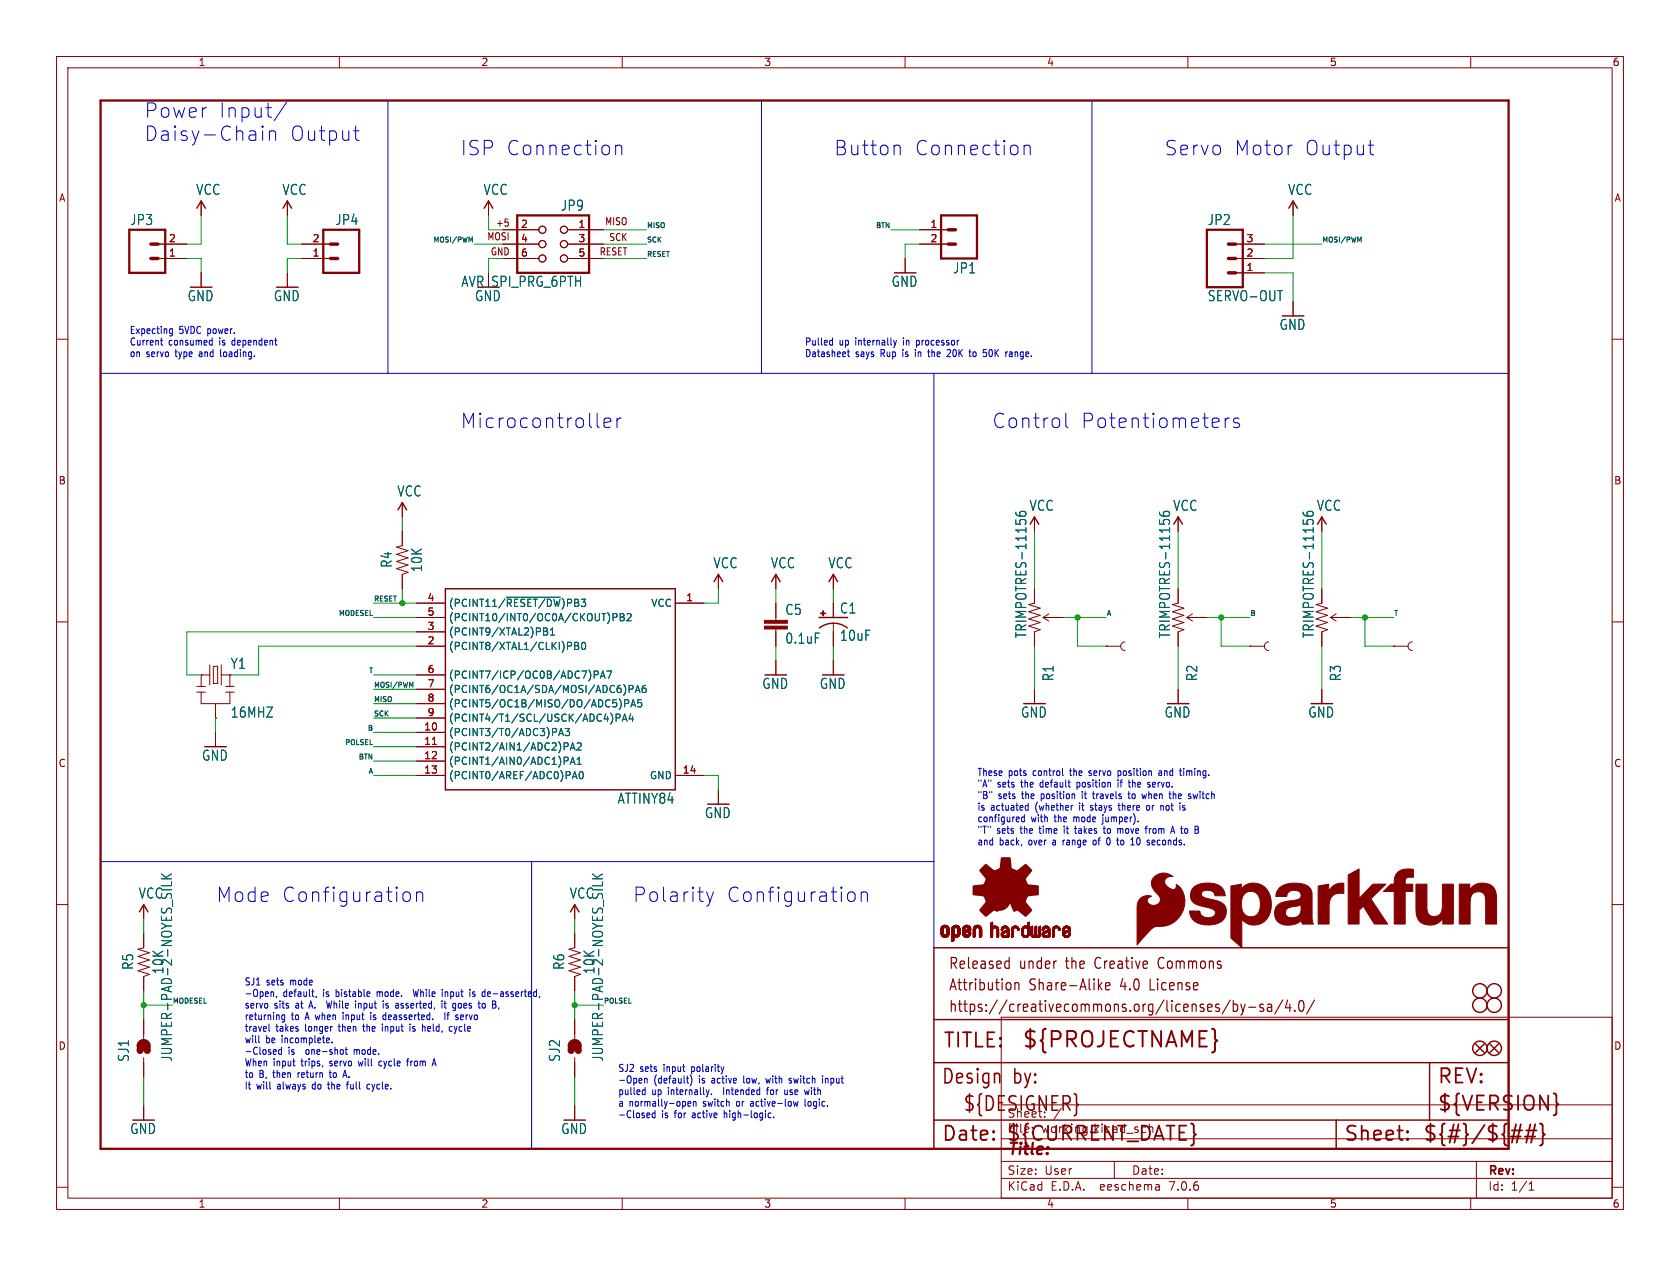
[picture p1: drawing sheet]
<svg xmlns="http://www.w3.org/2000/svg" width="297mm" height="224mm" viewBox="0 0 297 224" stroke-linecap="round" stroke-linejoin="round" font-family="sans-serif">
<defs><g id="words">
<text font-size="3.8" fill="#840000" x="180.6" y="185.7">${PROJECTNAME}</text>
<g font-size="3.5" fill="#0000c2">
<text x="25.4" y="21.1">Power</text>
<text x="38.5" y="21.1">Input/</text>
<text x="25.4" y="25.2">Daisy-Chain</text>
<text x="51.1" y="25.2">Output</text>
<text x="81.3" y="27.7">ISP Connection</text>
<text x="147.3" y="27.7">Button</text>
<text x="161.5" y="27.7">Connection</text>
<text x="205.7" y="27.7">Servo</text>
<text x="218" y="27.7">Motor</text>
<text x="230.4" y="27.7">Output</text>
<text x="81.3" y="76">Microcontroller</text>
<text x="175.3" y="76">Control</text>
<text x="190.9" y="76">Potentiometers</text>
<text x="38.1" y="159.8">Mode</text>
<text x="49.7" y="159.8">Configuration</text>
<text x="111.8" y="159.8">Polarity</text>
<text x="128.3" y="159.8">Configuration</text>
</g>
<g font-size="3.5" fill="#840000">
<text x="166.6" y="185.7">TITLE:</text>
<text x="166.4" y="192.1">Design</text>
<text x="170.2" y="196.9">${DESIGNER}</text>
<text x="179.1" y="192.1">by:</text>
<text x="254" y="196.9">${VERSION}</text>
<text x="254" y="192.1">REV:</text>
<text x="166.4" y="202.2">Date:</text>
<text x="177.8" y="202.2">${CURRENT_DATE}</text>
<text x="237.5" y="202.2">Sheet:</text>
<text x="251.5" y="202.2">${#}/${##}</text>
</g>
<text font-size="2.8" fill="#840000" x="178" y="204.8">Title:</text>
<g font-size="2.7" fill="#840000">
<text x="167.6" y="171.7">Released</text>
<text x="180.2" y="171.7">under</text>
<text x="188.6" y="171.7">the</text>
<text x="194" y="171.7">Creative</text>
<text x="205.4" y="171.7">Commons</text>
<text x="167.6" y="175.5">Attribution</text>
<text x="167.6" y="179.3">https://creativecommons.org/licenses/by-sa/4.0/</text>
<text x="181.9" y="175.5">Share-Alike</text>
<text x="198.2" y="175.5">4.0</text>
<text x="203.7" y="175.5">License</text>
</g>
<g font-size="2.5" fill="#006464">
<text x="34.6" y="34.7">VCC</text>
<text x="49.8" y="34.7">VCC</text>
<text x="85.4" y="34.7">VCC</text>
<text x="227.6" y="34.7">VCC</text>
<text x="22.9" y="40">JP3</text>
<text x="59.2" y="40">JP4</text>
<text x="99.1" y="37.5">JP9</text>
<text x="213.4" y="40">JP2</text>
<text x="33.1" y="53.5">GND</text>
<text x="48.3" y="53.5">GND</text>
<text x="83.9" y="53.5">GND</text>
<text x="157.5" y="50.9">GND</text>
<text x="168.4" y="48.6">JP1</text>
<text x="213.4" y="53.5">SERVO-OUT</text>
<text x="226.1" y="58.6">GND</text>
<text x="70.2" y="88">VCC</text>
<text x="181.9" y="90.6">VCC</text>
<text x="207.3" y="90.6">VCC</text>
<text x="232.7" y="90.6">VCC</text>
<text x="69.5" y="100.5" transform="rotate(-90 69.5 100.5)">R4</text>
<text x="74.8" y="101.3" transform="rotate(-90 74.8 101.3)">10K</text>
<text x="126" y="100.7">VCC</text>
<text x="136.2" y="100.7">VCC</text>
<text x="146.4" y="100.7">VCC</text>
<text x="138.7" y="109">C5</text>
<text x="148.4" y="108.7">C1</text>
<text x="148.4" y="113.6">10uF</text>
<text x="181.7" y="113" transform="rotate(-90 181.7 113)">TRIMPOTRES-11156</text>
<text x="207.1" y="113" transform="rotate(-90 207.1 113)">TRIMPOTRES-11156</text>
<text x="232.5" y="113" transform="rotate(-90 232.5 113)">TRIMPOTRES-11156</text>
<text x="40.7" y="118.5">Y1</text>
<text x="138.7" y="114.1">0.1uF</text>
<text x="134.7" y="122.1">GND</text>
<text x="144.8" y="122.1">GND</text>
<text x="186.5" y="120.6" transform="rotate(-90 186.5 120.6)">R1</text>
<text x="211.9" y="120.6" transform="rotate(-90 211.9 120.6)">R2</text>
<text x="237.3" y="120.6" transform="rotate(-90 237.3 120.6)">R3</text>
<text x="40.7" y="127.1">16MHZ</text>
<text x="180.4" y="127.1">GND</text>
<text x="205.8" y="127.1">GND</text>
<text x="231.2" y="127.1">GND</text>
<text x="35.6" y="134.8">GND</text>
<text x="109.1" y="142.4">ATTINY84</text>
<text x="124.5" y="144.9">GND</text>
<text x="24.4" y="159.1">VCC</text>
<text x="100.6" y="159.1">VCC</text>
<text x="23.8" y="171.6" transform="rotate(-90 23.8 171.6)">R5</text>
<text x="29.1" y="172.4" transform="rotate(-90 29.1 172.4)">10K</text>
<text x="100" y="171.6" transform="rotate(-90 100 171.6)">R6</text>
<text x="105.3" y="172.4" transform="rotate(-90 105.3 172.4)">10K</text>
<text x="23" y="187.9" transform="rotate(-90 23 187.9)">SJ1</text>
<text x="30.6" y="187.9" transform="rotate(-90 30.6 187.9)">JUMPER-PAD-2-NOYES_SILK</text>
<text x="99.2" y="187.9" transform="rotate(-90 99.2 187.9)">SJ2</text>
<text x="106.8" y="187.9" transform="rotate(-90 106.8 187.9)">JUMPER-PAD-2-NOYES_SILK</text>
<text x="22.9" y="200.8">GND</text>
<text x="99.1" y="200.8">GND</text>
</g>
<text font-size="2.5" fill="#840000" x="81.5" y="50.9">AVR_SPI_PRG_6PTH</text>
<g font-size="2.1" fill="#840000">
<text x="178" y="197.9">Sheet:</text>
<text x="186.2" y="197.9">/</text>
<text x="178" y="200.6">File:</text>
<text x="184.1" y="200.6">working.kicad_sch</text>
<text x="178" y="208">Size:</text>
<text x="184.7" y="208">User</text>
<text x="200" y="208">Date:</text>
<text x="263" y="208.2">Rev:</text>
<text x="178" y="210.8">KiCad</text>
<text x="185.7" y="210.8">E.D.A.</text>
<text x="194.6" y="210.8">eeschema</text>
<text x="207" y="210.8">7.0.6</text>
<text x="263" y="210.8">Id:</text>
<text x="267.1" y="210.8">1/1</text>
</g>
<g font-size="1.8" fill="#840000">
<text x="35" y="11.9">1</text>
<text x="85" y="11.9">2</text>
<text x="135" y="11.9">3</text>
<text x="185" y="11.9">4</text>
<text x="235" y="11.9">5</text>
<text x="285" y="11.9">6</text>
<text x="10.3" y="35.9">A</text>
<text x="285.3" y="35.9">A</text>
<text x="87.6" y="40.3">+5</text>
<text x="106.9" y="40">MISO</text>
<text x="86" y="42.7">MOSI</text>
<text x="105.9" y="45.4">RESET</text>
<text x="107.6" y="42.8">SCK</text>
<text x="10.3" y="85.9">B</text>
<text x="285.3" y="85.9">B</text>
<text x="10.3" y="135.9">C</text>
<text x="285.3" y="135.9">C</text>
<text x="10.3" y="185.9">D</text>
<text x="285.3" y="185.9">D</text>
<text x="35" y="213.8">1</text>
<text x="85" y="213.8">2</text>
<text x="135" y="213.8">3</text>
<text x="185" y="213.8">4</text>
<text x="235" y="213.8">5</text>
<text x="285" y="213.8">6</text>
</g>
<g font-size="1.8" fill="#a90000">
<text x="92" y="40.4">2</text>
<text x="102.2" y="40.4">1</text>
<text x="164.4" y="40.4">1</text>
<text x="29.8" y="45.5">1</text>
<text x="29.8" y="42.9">2</text>
<text x="55.2" y="45.5">1</text>
<text x="55.2" y="42.9">2</text>
<text x="92" y="42.9">4</text>
<text x="92" y="45.5">6</text>
<text x="102.2" y="42.9">3</text>
<text x="102.2" y="45.5">5</text>
<text x="164.4" y="42.9">2</text>
<text x="220.3" y="45.5">2</text>
<text x="220.3" y="42.9">3</text>
<text x="220.3" y="48">1</text>
<text x="75.5" y="106.4">4</text>
<text x="121.2" y="106.4">1</text>
<text x="75.5" y="111.5">3</text>
<text x="75.5" y="109">5</text>
<text x="75.5" y="114">2</text>
<text x="75.5" y="119.1">6</text>
<text x="75.5" y="121.7">7</text>
<text x="75.5" y="124.2">8</text>
<text x="74.9" y="129.3">10</text>
<text x="74.9" y="131.8">11</text>
<text x="75.5" y="126.7">9</text>
<text x="74.9" y="134.4">12</text>
<text x="74.9" y="136.9">13</text>
<text x="120.6" y="136.9">14</text>
</g>
<text font-size="1.8" fill="#009600" x="86.7" y="45.4">GND</text>
<g font-size="1.8" fill="#0000c2">
<text x="22.9" y="59.2">Expecting</text>
<text x="31.7" y="59.2">5VDC power.</text>
<text x="22.9" y="61.2">Current</text>
<text x="22.9" y="63.3">on</text>
<text x="25.9" y="63.3">servo</text>
<text x="29.8" y="61.2">consumed</text>
<text x="31.2" y="63.3">type</text>
<text x="35.6" y="63.3">and</text>
<text x="39" y="61.2">is</text>
<text x="39.6" y="63.3">loading.</text>
<text x="41.4" y="61.2">dependent</text>
<text x="142.2" y="61.2">Pulled</text>
<text x="142.2" y="63.3">Datasheet</text>
<text x="148.4" y="61.2">up</text>
<text x="151.3" y="63.3">says</text>
<text x="151.4" y="61.2">internally</text>
<text x="155.9" y="63.3">Rup</text>
<text x="160" y="63.3">is</text>
<text x="160.1" y="61.2">in</text>
<text x="162.4" y="63.3">in</text>
<text x="162.6" y="61.2">processor</text>
<text x="165" y="63.3">the</text>
<text x="168.6" y="63.3">20K</text>
<text x="172.8" y="63.3">to</text>
<text x="175.4" y="63.3">50K</text>
<text x="179.6" y="63.3">range.</text>
<text x="172.7" y="137.3">These</text>
<text x="178.3" y="137.3">pots</text>
<text x="182.8" y="137.3">control</text>
<text x="189.6" y="137.3">the</text>
<text x="193.2" y="137.3">servo</text>
<text x="198.5" y="137.3">position</text>
<text x="206" y="137.3">and</text>
<text x="210" y="137.3">timing.</text>
<text x="172.7" y="139.4">&quot;A&quot;</text>
<text x="172.7" y="141.4">&quot;B&quot;</text>
<text x="172.7" y="143.5">is</text>
<text x="175.2" y="143.5">actuated</text>
<text x="176.4" y="139.4">sets</text>
<text x="176.5" y="141.4">sets</text>
<text x="180.7" y="139.4">the</text>
<text x="180.9" y="141.4">the</text>
<text x="183.2" y="143.5">(whether</text>
<text x="184.3" y="139.4">default</text>
<text x="184.4" y="141.4">position</text>
<text x="191" y="139.4">position</text>
<text x="191.2" y="143.5">it</text>
<text x="191.9" y="141.4">it</text>
<text x="193.4" y="143.5">stays</text>
<text x="194.1" y="141.4">travels</text>
<text x="198.5" y="139.4">if</text>
<text x="198.7" y="143.5">there</text>
<text x="200.6" y="141.4">to</text>
<text x="200.7" y="139.4">the</text>
<text x="203.3" y="141.4">when</text>
<text x="203.8" y="143.5">or</text>
<text x="204.3" y="139.4">servo.</text>
<text x="206.5" y="143.5">not</text>
<text x="208.4" y="141.4">the</text>
<text x="212" y="141.4">switch</text>
<text x="172.7" y="145.5">configured</text>
<text x="172.7" y="147.6">&quot;T&quot;</text>
<text x="172.7" y="149.6">and</text>
<text x="176.3" y="147.6">sets</text>
<text x="176.7" y="149.6">back,</text>
<text x="180.6" y="147.6">the</text>
<text x="182" y="149.6">over</text>
<text x="182.3" y="145.5">with</text>
<text x="184.2" y="147.6">time</text>
<text x="186.5" y="149.6">a range</text>
<text x="186.6" y="145.5">the</text>
<text x="188.7" y="147.6">it</text>
<text x="190.2" y="145.5">mode</text>
<text x="190.9" y="147.6">takes</text>
<text x="194.1" y="149.6">of</text>
<text x="195.6" y="145.5">jumper).</text>
<text x="196.3" y="147.6">to</text>
<text x="196.8" y="149.6">0</text>
<text x="198.9" y="149.6">to</text>
<text x="198.9" y="147.6">move</text>
<text x="201.5" y="149.6">10</text>
<text x="204.2" y="147.6">from</text>
<text x="204.7" y="149.6">seconds.</text>
<text x="208.9" y="147.6">A to</text>
<text x="43.2" y="174.4">SJ1</text>
<text x="43.2" y="176.4">-Open,</text>
<text x="43.2" y="178.5">servo</text>
<text x="47.1" y="174.4">sets</text>
<text x="48.5" y="178.5">sits</text>
<text x="50.1" y="176.4">default,</text>
<text x="51.5" y="174.4">mode</text>
<text x="52.5" y="178.5">at</text>
<text x="55.1" y="178.5">A.</text>
<text x="57.3" y="176.4">is</text>
<text x="58.7" y="178.5">While</text>
<text x="59.8" y="176.4">bistable</text>
<text x="64" y="178.5">input</text>
<text x="67.3" y="176.4">mode.</text>
<text x="69.1" y="178.5">is</text>
<text x="71.5" y="178.5">asserted,</text>
<text x="74.2" y="176.4">While</text>
<text x="79.5" y="176.4">input</text>
<text x="79.9" y="178.5">it</text>
<text x="82.1" y="178.5">goes</text>
<text x="84.6" y="176.4">is</text>
<text x="87" y="178.5">to</text>
<text x="87.1" y="176.4">de-asserted,</text>
<text x="43.2" y="180.5">returning</text>
<text x="43.2" y="182.6">travel</text>
<text x="43.2" y="184.6">will</text>
<text x="47" y="184.6">be</text>
<text x="48.8" y="182.6">takes</text>
<text x="50" y="184.6">incomplete.</text>
<text x="51.5" y="180.5">to</text>
<text x="54.1" y="182.6">longer</text>
<text x="54.2" y="180.5">A when</text>
<text x="60.3" y="182.6">then</text>
<text x="61.3" y="180.5">input</text>
<text x="64.9" y="182.6">the</text>
<text x="66.4" y="180.5">is</text>
<text x="68.4" y="182.6">input</text>
<text x="68.8" y="180.5">deasserted.</text>
<text x="73.6" y="182.6">is</text>
<text x="76" y="182.6">held,</text>
<text x="80.2" y="180.5">If</text>
<text x="81" y="182.6">cycle</text>
<text x="82.4" y="180.5">servo</text>
<text x="43.2" y="186.7">-Closed</text>
<text x="43.2" y="188.7">When</text>
<text x="43.2" y="190.7">to</text>
<text x="45.8" y="190.7">B, then</text>
<text x="48.4" y="188.7">input</text>
<text x="51" y="186.7">is</text>
<text x="53.1" y="190.7">return</text>
<text x="53.5" y="188.7">trips,</text>
<text x="54.5" y="186.7">one-shot</text>
<text x="58.7" y="188.7">servo</text>
<text x="59" y="190.7">to</text>
<text x="61.6" y="190.7">A.</text>
<text x="63.2" y="186.7">mode.</text>
<text x="64" y="188.7">will</text>
<text x="67.9" y="188.7">cycle</text>
<text x="73.1" y="188.7">from</text>
<text x="109.2" y="189.7">SJ2</text>
<text x="109.2" y="191.7">-Open</text>
<text x="113.2" y="189.7">sets</text>
<text x="115.6" y="191.7">(default)</text>
<text x="117.5" y="189.7">input</text>
<text x="122.6" y="189.7">polarity</text>
<text x="123.8" y="191.7">is</text>
<text x="126.2" y="191.7">active</text>
<text x="132.1" y="191.7">low,</text>
<text x="136.3" y="191.7">with</text>
<text x="140.6" y="191.7">switch</text>
<text x="146.7" y="191.7">input</text>
<text x="43.2" y="192.8">It</text>
<text x="45.4" y="192.8">will</text>
<text x="49.2" y="192.8">always</text>
<text x="55.6" y="192.8">do</text>
<text x="58.6" y="192.8">the</text>
<text x="62.2" y="192.8">full</text>
<text x="66" y="192.8">cycle.</text>
<text x="109.2" y="193.8">pulled</text>
<text x="109.2" y="195.8">a normally-open</text>
<text x="109.2" y="197.9">-Closed</text>
<text x="115.3" y="193.8">up</text>
<text x="117" y="197.9">is</text>
<text x="118.3" y="193.8">internally.</text>
<text x="119.5" y="197.9">for</text>
<text x="122.8" y="197.9">active</text>
<text x="124.5" y="195.8">switch</text>
<text x="128.5" y="193.8">Intended</text>
<text x="128.6" y="197.9">high-logic.</text>
<text x="130.6" y="195.8">or</text>
<text x="133.3" y="195.8">active-low</text>
<text x="136.5" y="193.8">for</text>
<text x="139.8" y="193.8">use</text>
<text x="143.2" y="195.8">logic.</text>
<text x="143.7" y="193.8">with</text>
</g>
<g font-size="1.8" fill="#006464">
<text x="79.2" y="107.5">(PCINT11/~{RESET/DW})PB3</text>
<text x="115" y="107.5">VCC</text>
<text x="79.2" y="112.6">(PCINT9/XTAL2)PB1</text>
<text x="79.2" y="110.1">(PCINT10/INT0/OC0A/CKOUT)PB2</text>
<text x="79.2" y="115.2">(PCINT8/XTAL1/CLKI)PB0</text>
<text x="79.2" y="120.2">(PCINT7/ICP/OC0B/ADC7)PA7</text>
<text x="79.2" y="122.8">(PCINT6/OC1A/SDA/MOSI/ADC6)PA6</text>
<text x="79.2" y="125.3">(PCINT5/OC1B/MISO/DO/ADC5)PA5</text>
<text x="79.2" y="130.4">(PCINT3/T0/ADC3)PA3</text>
<text x="79.2" y="127.9">(PCINT4/T1/SCL/USCK/ADC4)PA4</text>
<text x="79.2" y="132.9">(PCINT2/AIN1/ADC2)PA2</text>
<text x="79.2" y="135.5">(PCINT1/AIN0/ADC1)PA1</text>
<text x="79.2" y="138">(PCINT0/AREF/ADC0)PA0</text>
<text x="114.8" y="138">GND</text>
</g>
<g font-size="1.2" fill="#0f0f0f">
<text x="114.3" y="40.4">MISO</text>
<text x="154.7" y="40.4">BTN</text>
<text x="76.5" y="42.9">MOSI/PWM</text>
<text x="114.3" y="42.9">SCK</text>
<text x="114.3" y="45.5">RESET</text>
<text x="233.7" y="42.9">MOSI/PWM</text>
<text x="66" y="106.4">RESET</text>
<text x="59.7" y="109">MODESEL</text>
<text x="195.6" y="109">A</text>
<text x="221" y="109">B</text>
<text x="246.4" y="109">T</text>
<text x="65.1" y="119.1">T</text>
<text x="66" y="121.7">MOSI/PWM</text>
<text x="66" y="124.2">MISO</text>
<text x="60.9" y="131.8">POLSEL</text>
<text x="64.9" y="129.3">B</text>
<text x="66" y="126.8">SCK</text>
<text x="63.3" y="134.4">BTN</text>
<text x="65" y="136.9">A</text>
<text x="30.5" y="177.6">MODESEL</text>
<text x="106.7" y="177.6">POLSEL</text>
</g>
</g></defs>
<g fill="none" stroke="#840000" stroke-width=".18">
<path d="M10 10h277v203.9h-277zM12 12h273v199.9h-273zM60 10v2M110 10v2M160 10v2M210 10v2M260 10v2M35.6 35.6v2.5M50.8 35.6v2.5M86.4 35.6v2.5M89.8 39.4v.5M228.6 35.6v2.5"/>
<path d="M10 60h2M27.9 45.7h5.1M27.9 43.2h5.1M35.6 48.3v2.5M50.8 48.3v2.5M53.3 45.7h5.1M53.3 43.2h5.1M88.9 45.7h6.3M88.9 43.2h6.3M88.9 40.6h6.3M100.3 45.7h6.4M100.3 43.2h6.4"/>
<path d="M100.3 40.6h6.4M160 45.7v2.6M162.6 43.2h5M162.6 40.6h5M218.4 45.7h5.1M218.4 43.2h5.1M218.4 48.3h5.1M228.6 53.3v2.6M285 60h2M71.1 94v2.5l-1 .3 2 .6-2 .6 2 .7-2 .6 2 .6-2 .7 2 .6-1 .4v2.5M71.1 88.9v2.5M182.9 91.4v2.6"/>
<path d="M208.3 91.4v2.6M233.7 91.4v2.6M10 110h2M35.6 119.4h.1M35.6 119.4h1.5M35.6 119.4v2M37.1 117.6v3.6M37.7 117.9h.8v3h-.8zM39.1 119.4h1.5M39.1 117.6v3.6M40.6 119.4h.1M40.6 119.4v2"/>
<path d="M73.7 109.2h5M73.7 106.7h5M73.7 114.3h5M73.7 111.8h5M73.7 119.4h5M119.4 106.7h5.1M127 101.6v2.5M137.2 101.6v2.5M137.2 106.7v3M137.2 111.3v3M137.2 116.8v2.6M147.3 101.6v2.5"/>
<path d="M147.3 106.7v2.5M147.3 110.2v4.1M147.3 116.8v2.6M182.9 104.1v2.6l-1 .2 2 .7-2 .6 2 .6-2 .7 2 .6-2 .6 2 .7-1 .4v2.5M184.4 109.2l1 .7M184.4 109.2h3.6M185.4 108.6l-1 .6M195.6 114.3h.1M195.6 114.3h2.5M198.9 113.5a.76 .76 0 0 0-.8 .8 .76 .76 0 0 0 .8 .8M208.3 104.1v2.6l-1 .2 2 .7-2 .6 2 .6-2 .7 2 .6-2 .6 2 .7-1 .4v2.5M209.8 109.2h3.6"/>
<path d="M209.8 109.2l1 .7M210.8 108.6l-1 .6M221 114.3h.1M221 114.3h2.5M224.3 113.5a.76 .76 0 0 0-.8 .8 .76 .76 0 0 0 .8 .8M233.7 104.1v2.6l-1 .2 2 .7-2 .6 2 .6-2 .7 2 .6-2 .6 2 .7-1 .4v2.5M235.2 109.2h3.6M235.2 109.2l1 .7M236.2 108.6l-1 .6M246.4 114.3h.1M246.4 114.3h2.5M249.7 113.5a.76 .76 0 0 0-.8 .8 .76 .76 0 0 0 .8 .8"/>
<path d="M285 110h2M34.8 122.4h1.5M34.8 121.4h1.5M35.6 122.4v2.1h5v-2.1M38.1 127h.1M38.1 124.5v2.5M38.1 129.5v2.6M39.9 122.4h1.5M39.9 121.4h1.5M73.7 129.5h5M73.7 132.1h5M73.7 134.6h5"/>
<path d="M73.7 137.2h5M73.7 121.9h5M73.7 124.5h5M73.7 127h5M119.4 137.2h5.1M127 139.7v2.5M182.9 121.9v2.6M208.3 121.9v2.6M233.7 121.9v2.6M10 160h2M285 160h2M25.4 160v2.6"/>
<path d="M25.4 165.1v2.5l-1 .3 2 .6-2 .7 2 .6-2 .6 2 .7-2 .6 2 .6-1 .4v2.6M101.6 160v2.6M101.6 165.1v2.5l-1 .3 2 .6-2 .7 2 .6-2 .6 2 .7-2 .6 2 .6-1 .4v2.6M177 179.9h108v32h-108zM25.4 180.3v3.5M25.4 187.1v3.4M25.4 195.6v2.5M101.6 180.3v3.5M101.6 187.1v3.4M101.6 195.6v2.5M177 195.4h108M10 210h2"/>
<path d="M60 211.9v2M110 211.9v2M160 211.9v2M177 208.4h108M177 205.4h108M177 201.4h108M197 205.4v3M204.9 209.6l.1 .9M205 210.4l-.2 .1M205 209.9h-.2M210 211.9v2M260 211.9v2"/>
<path d="M261 205.4v6.5M270.3 210.5h.9M270.3 209.4l.4-.4v1.5M285 210h2"/>
<circle cx="95.9" cy="45.7" r=".63"/>
<circle cx="95.9" cy="40.6" r=".63"/>
<circle cx="95.9" cy="43.2" r=".63"/>
<circle cx="99.7" cy="43.2" r=".63"/>
<circle cx="99.7" cy="40.6" r=".63"/>
<circle cx="99.7" cy="45.7" r=".63"/>
</g>
<g fill="none" stroke="#840000" stroke-width=".25">
<path d="M34.8 36.8l.8-1.2 .7 1.2M50 36.8l.8-1.2 .8 1.2M85.6 36.8l.8-1.2 .7 1.2M227.8 36.8l.8-1.2 .8 1.2M70.4 90.2l.7-1.3 .8 1.3M182.1 92.7l.8-1.3 .7 1.3M207.5 92.7l.8-1.3 .7 1.3M232.9 92.7l.8-1.3 .7 1.3M78.7 104.1h40.7v35.6h-40.7zM126.2 102.9l.8-1.3 .8 1.3M136.4 102.9l.8-1.3 .7 1.3M144.8 109.2h5.1"/>
<path d="M144.9 111.1a4.1 4.1 0 0 1 4.9 0M146.6 102.9l.7-1.3 .8 1.3M24.6 161.3l.8-1.3 .8 1.3M100.8 161.3l.8-1.3 .8 1.3M165.1 167.6h101.6v35.6h-101.6zM165.1 198.1h101.6M165.1 180.3h101.6M165.1 188h101.6M236.2 198.1v5.1M252.7 188v10.1M260.9 184.7l1.5 1.5M262.4 184.7l-1.5 1.5"/>
<path d="M263.4 184.7l1.5 1.5M264.9 184.7l-1.5 1.5"/>
<circle cx="261.6" cy="175.3" r="1.27"/>
<circle cx="261.6" cy="177.8" r="1.27"/>
<circle cx="264.2" cy="177.8" r="1.27"/>
<circle cx="264.2" cy="175.3" r="1.27"/>
<circle cx="261.6" cy="185.4" r="1.27"/>
<circle cx="264.2" cy="185.4" r="1.27"/>
</g>
<g fill="none" stroke="#006464" stroke-width=".18">
<path d="M179.6 90.6a.63 .63 0 0 0 .7 .7l.9-.1M181.2 90.5l-.6-.1-.3 .2v.4l.3 .3M205 90.6a.63 .63 0 0 0 .7 .7l.9-.1M206.6 90.5l-.6-.1-.3 .2v.4l.3 .3M230.4 90.6a.63 .63 0 0 0 .7 .7l.9-.1M232 90.5l-.6-.1-.3 .2v.4l.3 .3M89.5 105.6h9.6M96.1 111.1l.6 .1 .1 .2-.3 .3M96.1 111.7h.4M96.5 111.7l.3 .2v.3l-.7 .1M97.3 112.3h.7M97.3 111.4l.4-.3v1.2"/>
<path d="M100.8 113.6l.3 .3-.1 .3-.2 .1M101.6 113.6h.4l.3 .3-.3 .3 .3 .1v.3l-.2 .3h-.5zM101.6 114.2h.4M102.9 113.7l.2-.1a.68 .68 0 0 1 .5 .6 .68 .68 0 0 1-.5 .7l-.2-.1-.1-.4zM105.1 119.4l.6-.1 .1-.2-.1-.3-.6-.1v1.3M106.1 120l.5-1.3 .4 1.3M106.3 119.6h.6M107.3 118.7h.8l-.5 1.3M108.4 109.2l.6-.1 .1-.1-.1-.3-.6-.2v1.3M109.6 108.5h.5l.2 .3-.2 .3 .2 .2 .1 .3-.3 .2h-.5zM109.6 109.1h.5M110.9 108.7l.4-.2 .3 .4-.8 .9h.8"/>
<path d="M98.3 129v.4M98.8 130.1l.4-1.3 .4 1.3M98.9 129.8h.6M99.7 133.9h.5l.3 .3-.2 .3-.6 .1M99.9 128.8h.8l-.4 .5 .3 .2v.5l-.1 .1-.6-.1M100.2 131.4l.3 .2-.1 .3-.2 .2M100.8 132.7l.4-1.3 .5 1.3M100.8 135.2l.4-1.3 .5 1.3M100.9 132.3h.6M100.9 134.8h.6M101.2 137.7l.4-1.2 .4 1.2M101.3 137.4h.6"/>
<path d="M102 131.5l.5-.1 .3 .4-.8 .9h.8M102 135.2h.8M102 134.3l.4-.4v1.3M102.5 136.6l.2-.1a.68 .68 0 0 1 .4 .6 .68 .68 0 0 1-.4 .6l-.2-.1-.1-.3zM108 126.2a1.47 1.47 0 0 1 0 1.9M108.9 127l.6-.1 .1-.2v-.3l-.7-.1v1.3M109.5 123.6a1.47 1.47 0 0 1 0 1.9M110 127.6l.4-1.3 .5 1.3M110.1 127.2h.6M110.3 121a1.46 1.46 0 0 1 0 2M110.4 124.4h.6l.2-.2-.1-.3-.7-.1v1.2M111.2 121.9l.6-.1 .1-.1v-.3l-.7-.2v1.3"/>
<path d="M111.5 126.2l-.3 1h.8M111.5 125l.4-1.2 .5 1.2M111.6 124.7h.6M111.8 126.7v.9M112.3 122.5l.4-1.3 .5 1.3M112.4 122.1h.6M113.4 123.8h-.6l-.1 .6 .2-.1h.4l.2 .2-.1 .4-.2 .1-.5-.1M114.1 121.2l-.3 .1a.85 .85 0 0 0 0 1.2l.4-.1v-.4l-.2-.3-.4 .1-.1 .2M28.5 157.4h1.8M28.5 155.4h1.8M28.5 154.6l1.1 .8M30.3 155.9v.8h-1.8"/>
<path d="M30.3 154.6l-1 .6M104.7 157.4h1.8M104.7 155.4h1.8M104.7 154.6l1.1 .8M106.5 155.9v.8h-1.8M106.5 154.6l-1 .6"/>
</g>
<path d="M17.8 17.8h248.9v185.4h-248.9zM91.4 38.1h12.7v10.2h-12.7zM166.4 38.1h6.3v7.6h-6.3zM22.9 40.6h6.3v7.7h-6.3zM57.1 40.6h6.4v7.7h-6.4zM213.4 40.6h6.3v10.2h-6.3z" fill="none" stroke="#840000" stroke-width=".41"/>
<path d="M26.7 45.7h1.2M26.7 43.2h1.2M58.4 45.7h1.3M58.4 43.2h1.3M167.6 43.2h1.3M167.6 40.6h1.3M217.2 45.7h1.2M217.2 43.2h1.2M217.2 48.3h1.2" fill="none" stroke="#840000" stroke-width=".61"/>
<g fill="#840000" stroke="#840000" stroke-width=".18">
<path d="M166.3 165.1h.4z"/>
<path d="M166.3 165l.4 .1z"/>
<path d="M166.3 165h.4z"/>
<path d="M166.3 164.9l.4 .1z"/>
<path d="M166.3 164.9h.4z"/>
<path d="M166.3 164.8l.4 .1z"/>
<path d="M166.3 164.8h.4z"/>
<path d="M166.3 164.7l.4 .1z"/>
<path d="M166.3 164.7h.4z"/>
<path d="M166.3 164.6l.4 .1z"/>
<path d="M166.3 164.6h.4z"/>
<path d="M166.3 164.5l.4 .1z"/>
<path d="M166.3 164.5h.4z"/>
<path d="M166.3 164.4l.4 .1z"/>
<path d="M166.3 164.4h.4z"/>
<path d="M166.3 164.3l.4 .1z"/>
<path d="M166.4 165.2h.4z"/>
<path d="M166.4 165.1l.3 .1z"/>
<path d="M166.4 165.1h.3z"/>
<path d="M166.4 164.3h.3z"/>
<path d="M166.4 164.3h.4z"/>
<path d="M166.4 165.3h.4z"/>
<path d="M166.4 165.2l.4 .1z"/>
<path d="M166.4 164.2l.4 .1z"/>
<path d="M166.4 164.2h.4z"/>
<path d="M166.4 165.3h.5z"/>
<path d="M166.4 164.1l.4 .1z"/>
<path d="M166.4 164.1h.5z"/>
<path d="M166.4 165.4h.5z"/>
<path d="M166.4 165.3l.5 .1z"/>
<path d="M166.4 165.4h.6z"/>
<path d="M166.4 164.1h.6z"/>
<path d="M166.4 165.4h1.3z"/>
<path d="M166.4 164l1.3 .1z"/>
<path d="M166.4 164h1.3z"/>
<path d="M166.5 165.5h1.2z"/>
<path d="M166.5 165.4l1.2 .1z"/>
<path d="M166.5 164h1.2z"/>
<path d="M166.5 163.9l1.1 .1z"/>
<path d="M166.5 165.5h1.1z"/>
<path d="M166.5 163.9h1.1z"/>
<path d="M166.5 165.5l1.1 .1z"/>
<path d="M166.5 165.6h1.1z"/>
<path d="M166.6 165.6h1z"/>
<path d="M166.6 163.9h1z"/>
<path d="M166.6 163.8l1 .1z"/>
<path d="M166.6 163.8h1z"/>
<path d="M166.6 165.6h.9z"/>
<path d="M166.6 163.8h.9z"/>
<path d="M166.6 165.6l.9 .1z"/>
<path d="M166.6 165.7h.9z"/>
<path d="M166.7 163.8h.8z"/>
<path d="M166.7 165.7h.8z"/>
<path d="M166.7 165.7h.7z"/>
<path d="M166.7 163.7l.7 .1z"/>
<path d="M166.7 163.7h.7z"/>
<path d="M166.8 165.7h.6z"/>
<path d="M166.8 163.7h.6z"/>
<path d="M166.8 165.7l.5 .1z"/>
<path d="M166.8 163.7h.5z"/>
<path d="M166.9 165.8h.4z"/>
<path d="M166.9 163.7h.4z"/>
<path d="M166.9 165.8h.3z"/>
<path d="M166.9 163.7h.3z"/>
<path d="M167 165.8h.2z"/>
<path d="M167 163.7h.2z"/>
<path d="M167.1 164.1h.6z"/>
<path d="M167.2 165.4h.5z"/>
<path d="M167.2 164.1h.5z"/>
<path d="M167.2 165.3l.5 .1z"/>
<path d="M167.3 165.3h.5z"/>
<path d="M167.3 164.1h.4z"/>
<path d="M167.3 164.1h.5z"/>
<path d="M167.3 164.1l.5 .1z"/>
<path d="M167.3 164.2h.5z"/>
<path d="M167.4 165.2l.4 .1z"/>
<path d="M167.4 164.2h.4z"/>
<path d="M167.4 165.2h.4z"/>
<path d="M167.4 164.3h.4z"/>
<path d="M167.4 164.2l.4 .1z"/>
<path d="M167.4 165.1l.4 .1z"/>
<path d="M167.4 165.1h.4z"/>
<path d="M167.4 165l.4 .1z"/>
<path d="M167.4 165h.4z"/>
<path d="M167.4 164.9l.4 .1z"/>
<path d="M167.4 164.9h.4z"/>
<path d="M167.4 164.8l.4 .1z"/>
<path d="M167.4 164.8h.4z"/>
<path d="M167.4 164.7l.4 .1z"/>
<path d="M167.4 164.7h.4z"/>
<path d="M167.4 164.6l.4 .1z"/>
<path d="M167.4 164.6h.4z"/>
<path d="M167.4 164.5l.4 .1z"/>
<path d="M167.4 164.5h.4z"/>
<path d="M167.4 164.4l.4 .1z"/>
<path d="M167.4 164.4h.4z"/>
<path d="M167.4 164.3l.4 .1z"/>
<path d="M168.3 166.4h.2z"/>
<path d="M168.3 166.4h.3z"/>
<path d="M168.3 166.3l.3 .1z"/>
<path d="M168.3 166.3h.3z"/>
<path d="M168.3 166.2l.3 .1z"/>
<path d="M168.3 166.2h.3z"/>
<path d="M168.3 166.1l.3 .1z"/>
<path d="M168.3 166.1h.3z"/>
<path d="M168.3 166l.3 .1z"/>
<path d="M168.3 166h.3z"/>
<path d="M168.3 165.9l.3 .1z"/>
<path d="M168.3 165.9h.3z"/>
<path d="M168.3 165.8l.3 .1z"/>
<path d="M168.3 165.8h.3z"/>
<path d="M168.3 165.8h.4z"/>
<path d="M168.3 165.7l.4 .1z"/>
<path d="M168.3 165.7h1z"/>
<path d="M168.3 165.7h1.1z"/>
<path d="M168.3 165.6l1.1 .1z"/>
<path d="M168.3 165.6h1.2z"/>
<path d="M168.3 165.5l1.3 .1z"/>
<path d="M168.3 165.5h1.3z"/>
<path d="M168.3 165.4l1.3 .1z"/>
<path d="M168.3 165.4h1.3z"/>
<path d="M168.3 165.4h.6z"/>
<path d="M168.3 165.4h.5z"/>
<path d="M168.3 165.3l.5 .1z"/>
<path d="M168.3 165.3h.5z"/>
<path d="M168.3 165.3h.4z"/>
<path d="M168.3 165.2l.4 .1z"/>
<path d="M168.3 165.2h.4z"/>
<path d="M168.3 165.2h.3z"/>
<path d="M168.3 165.1l.3 .1z"/>
<path d="M168.3 165.1h.3z"/>
<path d="M168.3 165l.3 .1z"/>
<path d="M168.3 165h.3z"/>
<path d="M168.3 164.9l.3 .1z"/>
<path d="M168.3 164.9h.3z"/>
<path d="M168.3 164.8l.3 .1z"/>
<path d="M168.3 164.8h.3z"/>
<path d="M168.3 164.7l.3 .1z"/>
<path d="M168.3 164.7h.3z"/>
<path d="M168.3 164.6l.3 .1z"/>
<path d="M168.3 164.6h.3z"/>
<path d="M168.3 164.5l.3 .1z"/>
<path d="M168.3 164.5h.3z"/>
<path d="M168.3 164.4l.3 .1z"/>
<path d="M168.3 164.4h.3z"/>
<path d="M168.3 164.3l.3 .1z"/>
<path d="M168.3 164.3h.3z"/>
<path d="M168.3 164.3h.4z"/>
<path d="M168.3 164.2l.4 .1z"/>
<path d="M168.3 166.5h.1z"/>
<path d="M168.3 166.4l.1 .1z"/>
<path d="M168.3 164.2h.4z"/>
<path d="M168.3 164.1l.5 .1z"/>
<path d="M168.3 164.1h.5z"/>
<path d="M168.3 164.1h.6z"/>
<path d="M168.3 164l1.3 .1z"/>
<path d="M168.3 164h1.3z"/>
<path d="M168.4 164h1.2z"/>
<path d="M168.4 163.9l1.2 .1z"/>
<path d="M168.4 163.9h1.2z"/>
<path d="M168.4 163.9h1.1z"/>
<path d="M168.5 163.9h1z"/>
<path d="M168.5 163.8l1 .1z"/>
<path d="M168.5 163.8h1z"/>
<path d="M168.5 163.8h.9z"/>
<path d="M168.6 163.8h.8z"/>
<path d="M168.6 163.7l.7 .1z"/>
<path d="M168.6 163.7h.7z"/>
<path d="M168.7 163.7h.6z"/>
<path d="M168.7 165.7l.5 .1z"/>
<path d="M168.7 163.7h.5z"/>
<path d="M168.8 165.8h.4z"/>
<path d="M168.8 163.7h.4z"/>
<path d="M168.8 163.7h.3z"/>
<path d="M168.9 165.8h.2z"/>
<path d="M168.9 163.7h.2z"/>
<path d="M169 164.1h.6z"/>
<path d="M169.1 165.4h.5z"/>
<path d="M169.1 165.4h.6z"/>
<path d="M169.1 164.1h.6z"/>
<path d="M169.2 165.3l.5 .1z"/>
<path d="M169.2 164.1h.5z"/>
<path d="M169.2 165.3h.5z"/>
<path d="M169.2 164.1l.5 .1z"/>
<path d="M169.2 164.2h.5z"/>
<path d="M169.3 165.3h.4z"/>
<path d="M169.3 165.2l.4 .1z"/>
<path d="M169.3 164.2h.4z"/>
<path d="M169.3 165.2h.4z"/>
<path d="M169.3 164.3h.4z"/>
<path d="M169.3 164.2l.4 .1z"/>
<path d="M169.3 165.1l.4 .1z"/>
<path d="M169.3 165.1h.4z"/>
<path d="M169.3 164.4h.4z"/>
<path d="M169.3 164.3l.4 .1z"/>
<path d="M169.3 165l.4 .1z"/>
<path d="M169.3 165h.4z"/>
<path d="M169.3 164.9l.4 .1z"/>
<path d="M169.3 164.9h.4z"/>
<path d="M169.3 164.8l.4 .1z"/>
<path d="M169.3 164.8h.4z"/>
<path d="M169.3 164.7l.4 .1z"/>
<path d="M169.3 164.7h.4z"/>
<path d="M169.3 164.6l.4 .1z"/>
<path d="M169.3 164.6h.4z"/>
<path d="M169.3 164.5l.4 .1z"/>
<path d="M169.3 164.5h.4z"/>
<path d="M169.3 164.4l.4 .1z"/>
<path d="M170.2 165.2h.4z"/>
<path d="M170.2 165.1l.4 .1z"/>
<path d="M170.2 165.1h.4z"/>
<path d="M170.2 165l.4 .1z"/>
<path d="M170.2 165h.5z"/>
<path d="M170.2 165h.6z"/>
<path d="M170.2 164.9l.7 .1z"/>
<path d="M170.2 164.9h.7z"/>
<path d="M170.2 164.9h.8z"/>
<path d="M170.2 164.9h.9z"/>
<path d="M170.2 164.8l.9 .1z"/>
<path d="M170.2 164.8h.9z"/>
<path d="M170.2 164.8h1z"/>
<path d="M170.2 164.8h1.1z"/>
<path d="M170.2 164.7l1.1 .1z"/>
<path d="M170.2 164.7h1.1z"/>
<path d="M170.2 164.7h1.2z"/>
<path d="M170.2 164.7h1.3z"/>
<path d="M170.2 164.6l1.3 .1z"/>
<path d="M170.2 164.6h1.3z"/>
<path d="M170.2 164.6h1.4z"/>
<path d="M170.2 164.6h.4z"/>
<path d="M170.2 164.6h.3z"/>
<path d="M170.2 164.5l.3 .1z"/>
<path d="M170.2 164.5h.3z"/>
<path d="M170.2 164.4l.3 .1z"/>
<path d="M170.2 164.4h.3z"/>
<path d="M170.2 164.4h.4z"/>
<path d="M170.2 164.3l.4 .1z"/>
<path d="M170.2 164.3h.4z"/>
<path d="M170.2 164.2l.4 .1z"/>
<path d="M170.2 165.3h.5z"/>
<path d="M170.2 165.3h.4z"/>
<path d="M170.2 165.2l.4 .1z"/>
<path d="M170.2 164.2h.4z"/>
<path d="M170.2 164.2h.5z"/>
<path d="M170.2 164.1l.5 .1z"/>
<path d="M170.2 164.1h.5z"/>
<path d="M170.2 165.3l.5 .1z"/>
<path d="M170.2 165.4h.6z"/>
<path d="M170.2 164.1h.6z"/>
<path d="M170.2 165.4h1.3z"/>
<path d="M170.3 165.4h1.2z"/>
<path d="M170.3 164l1.2 .1z"/>
<path d="M170.3 164h1.2z"/>
<path d="M170.3 165.5h1.2z"/>
<path d="M170.3 165.4l1.2 .1z"/>
<path d="M170.3 165.5h1.1z"/>
<path d="M170.3 163.9l1.2 .1z"/>
<path d="M170.3 165.5l1.1 .1z"/>
<path d="M170.3 163.9h1.2z"/>
<path d="M170.4 165.6h1z"/>
<path d="M170.4 163.9h1z"/>
<path d="M170.4 163.8l1 .1z"/>
<path d="M170.4 163.8h1z"/>
<path d="M170.4 165.6l.9 .1z"/>
<path d="M170.5 163.8h.9z"/>
<path d="M170.5 165.7h.8z"/>
<path d="M170.5 163.8h.8z"/>
<path d="M170.5 163.7l.8 .1z"/>
<path d="M170.5 163.7h.7z"/>
<path d="M170.6 165.7h.6z"/>
<path d="M170.6 163.7h.6z"/>
<path d="M170.6 165.7l.6 .1z"/>
<path d="M170.6 164.6h1z"/>
<path d="M170.7 164.6h.9z"/>
<path d="M170.7 163.7h.4z"/>
<path d="M170.7 165.8h.4z"/>
<path d="M170.7 165.8h.3z"/>
<path d="M170.8 165.8h.2z"/>
<path d="M170.8 164.6h.8z"/>
<path d="M170.8 163.7h.2z"/>
<path d="M170.8 164.5l.8 .1z"/>
<path d="M170.8 164.5h.8z"/>
<path d="M170.9 164.5h.7z"/>
<path d="M171 164.5h.6z"/>
<path d="M171 164.1h.5z"/>
<path d="M171 165.4h.5z"/>
<path d="M171 164.1h.6z"/>
<path d="M171 164.4l.6 .1z"/>
<path d="M171 164.4h.6z"/>
<path d="M171.1 165.3l.5 .1z"/>
<path d="M171.1 164.4h.5z"/>
<path d="M171.1 164.1h.5z"/>
<path d="M171.1 165.3h.5z"/>
<path d="M171.1 164.1l.5 .1z"/>
<path d="M171.1 164.2h.5z"/>
<path d="M171.2 165.3h.4z"/>
<path d="M171.2 164.2h.4z"/>
<path d="M171.2 164.4h.4z"/>
<path d="M171.2 165.2l.4 .1z"/>
<path d="M171.2 165.2h.4z"/>
<path d="M171.2 164.3l.4 .1z"/>
<path d="M171.2 164.3h.4z"/>
<path d="M171.2 164.2l.4 .1z"/>
<path d="M171.2 165.1l.4 .1z"/>
<path d="M171.2 165.1h.4z"/>
<path d="M171.3 165.1h.3z"/>
<path d="M171.3 165l.3 .1z"/>
<path d="M171.3 165h.3z"/>
<path d="M171.4 164.9l.2 .1z"/>
<path d="M171.4 164.9h.2z"/>
<path d="M171.5 164.9h.1z"/>
<path d="M172.1 165.7h.2z"/>
<path d="M172.1 165.7h.3z"/>
<path d="M172.1 165.6l.3 .1z"/>
<path d="M172.1 165.6h.3z"/>
<path d="M172.1 165.6h.4z"/>
<path d="M172.1 165.5l.4 .1z"/>
<path d="M172.1 165.5h.4z"/>
<path d="M172.1 165.4l.4 .1z"/>
<path d="M172.1 165.4h.4z"/>
<path d="M172.1 165.3l.4 .1z"/>
<path d="M172.1 165.3h.4z"/>
<path d="M172.1 165.2l.4 .1z"/>
<path d="M172.1 165.2h.4z"/>
<path d="M172.1 165.1l.4 .1z"/>
<path d="M172.1 165.1h.4z"/>
<path d="M172.1 165l.4 .1z"/>
<path d="M172.1 165h.4z"/>
<path d="M172.1 164.9l.4 .1z"/>
<path d="M172.1 164.9h.4z"/>
<path d="M172.1 164.8l.4 .1z"/>
<path d="M172.1 164.8h.4z"/>
<path d="M172.1 164.7l.4 .1z"/>
<path d="M172.1 164.7h.4z"/>
<path d="M172.1 164.6l.4 .1z"/>
<path d="M172.1 164.6h.4z"/>
<path d="M172.1 164.5l.4 .1z"/>
<path d="M172.1 164.5h.4z"/>
<path d="M172.1 164.4l.4 .1z"/>
<path d="M172.1 164.4h.4z"/>
<path d="M172.1 164.3l.4 .1z"/>
<path d="M172.1 164.3h.4z"/>
<path d="M172.1 164.2l.4 .1z"/>
<path d="M172.1 165.7l.1 .1z"/>
<path d="M172.1 164.2h.4z"/>
<path d="M172.1 165.8h.1z"/>
<path d="M172.1 164.2h.5z"/>
<path d="M172.1 164.1l.5 .1z"/>
<path d="M172.1 164.1h.5z"/>
<path d="M172.1 164.1h.6z"/>
<path d="M172.2 164.1h.6z"/>
<path d="M172.2 164l1.3 .1z"/>
<path d="M172.2 164h1.3z"/>
<path d="M172.2 164h1.2z"/>
<path d="M172.2 163.9l1.2 .1z"/>
<path d="M172.2 163.9h1.2z"/>
<path d="M172.3 163.9h1.1z"/>
<path d="M172.3 163.9h1z"/>
<path d="M172.3 163.8l1 .1z"/>
<path d="M172.3 163.8h1z"/>
<path d="M172.4 163.8h.8z"/>
<path d="M172.4 163.7l.8 .1z"/>
<path d="M172.5 163.7h.6z"/>
<path d="M172.6 163.7h.4z"/>
<path d="M172.7 163.7h.3z"/>
<path d="M172.7 163.7h.2z"/>
<path d="M172.9 164.1h.6z"/>
<path d="M173 164.1h.5z"/>
<path d="M173 164.1l.5 .1z"/>
<path d="M173.1 164.2h.4z"/>
<path d="M173.1 164.2l.4 .1z"/>
<path d="M173.1 164.3h.4z"/>
<path d="M173.1 165.7h.3z"/>
<path d="M173.1 165.7h.4z"/>
<path d="M173.1 165.6l.4 .1z"/>
<path d="M173.1 165.6h.4z"/>
<path d="M173.1 165.6h.5z"/>
<path d="M173.1 165.5l.5 .1z"/>
<path d="M173.1 165.5h.5z"/>
<path d="M173.1 165.4l.5 .1z"/>
<path d="M173.1 165.4h.5z"/>
<path d="M173.1 165.3l.5 .1z"/>
<path d="M173.1 165.3h.5z"/>
<path d="M173.1 165.2l.5 .1z"/>
<path d="M173.1 165.2h.5z"/>
<path d="M173.1 165.1l.5 .1z"/>
<path d="M173.1 165.1h.5z"/>
<path d="M173.1 165l.5 .1z"/>
<path d="M173.1 165h.5z"/>
<path d="M173.1 164.9l.5 .1z"/>
<path d="M173.1 164.9h.5z"/>
<path d="M173.1 164.8l.5 .1z"/>
<path d="M173.1 164.8h.5z"/>
<path d="M173.1 164.7l.5 .1z"/>
<path d="M173.1 164.7h.5z"/>
<path d="M173.1 164.6l.5 .1z"/>
<path d="M173.1 164.6h.5z"/>
<path d="M173.1 164.5l.5 .1z"/>
<path d="M173.1 164.5h.5z"/>
<path d="M173.1 164.4l.5 .1z"/>
<path d="M173.1 164.4h.5z"/>
<path d="M173.1 164.3l.5 .1z"/>
<path d="M173.1 164.3h.5z"/>
<path d="M173.2 165.7h.2z"/>
<path d="M173.2 165.7l.1 .1z"/>
<path d="M173.2 165.8h.1z"/>
<path d="M175.2 165.8h.1z"/>
<path d="M175.2 165.7l.2 .1z"/>
<path d="M175.2 163.3h.3z"/>
<path d="M175.2 165.7h.2z"/>
<path d="M175.2 165.7h.3z"/>
<path d="M175.2 165.6l.3 .1z"/>
<path d="M175.2 165.6h.3z"/>
<path d="M175.2 165.5l.3 .1z"/>
<path d="M175.2 165.5h.3z"/>
<path d="M175.2 165.4l.3 .1z"/>
<path d="M175.2 165.4h.3z"/>
<path d="M175.2 165.3l.3 .1z"/>
<path d="M175.2 165.3h.3z"/>
<path d="M175.2 165.2l.3 .1z"/>
<path d="M175.2 165.2h.3z"/>
<path d="M175.2 165.1l.3 .1z"/>
<path d="M175.2 165.1h.3z"/>
<path d="M175.2 165l.3 .1z"/>
<path d="M175.2 165h.3z"/>
<path d="M175.2 164.9l.3 .1z"/>
<path d="M175.2 164.9h.3z"/>
<path d="M175.2 164.8l.3 .1z"/>
<path d="M175.2 164.8h.3z"/>
<path d="M175.2 164.7l.3 .1z"/>
<path d="M175.2 164.7h.3z"/>
<path d="M175.2 164.6l.3 .1z"/>
<path d="M175.2 164.6h.3z"/>
<path d="M175.2 164.5l.3 .1z"/>
<path d="M175.2 164.5h.3z"/>
<path d="M175.2 164.4l.3 .1z"/>
<path d="M175.2 164.4h.3z"/>
<path d="M175.2 164.3l.3 .1z"/>
<path d="M175.2 164.3h.3z"/>
<path d="M175.2 164.3h.4z"/>
<path d="M175.2 164.2l.4 .1z"/>
<path d="M175.2 164.2h.4z"/>
<path d="M175.2 164.2h.5z"/>
<path d="M175.2 164.1l.5 .1z"/>
<path d="M175.2 164.1h.5z"/>
<path d="M175.2 164.1h.6z"/>
<path d="M175.2 164.1h1.2z"/>
<path d="M175.2 164l1.2 .1z"/>
<path d="M175.2 164h1.2z"/>
<path d="M175.2 164h1.1z"/>
<path d="M175.2 163.9l1.1 .1z"/>
<path d="M175.2 163.9h1.1z"/>
<path d="M175.2 163.9h1z"/>
<path d="M175.2 163.9h.3z"/>
<path d="M175.2 163.8l.3 .1z"/>
<path d="M175.2 163.8h.3z"/>
<path d="M175.2 163.7l.3 .1z"/>
<path d="M175.2 163.7h.3z"/>
<path d="M175.2 163.6l.3 .1z"/>
<path d="M175.2 163.6h.3z"/>
<path d="M175.2 163.5l.3 .1z"/>
<path d="M175.2 163.5h.3z"/>
<path d="M175.2 163.4l.3 .1z"/>
<path d="M175.2 163.4h.3z"/>
<path d="M175.2 163.3l.3 .1z"/>
<path d="M175.2 163.2l.3 .1z"/>
<path d="M175.2 163.2h.3z"/>
<path d="M175.3 163.2h.2z"/>
<path d="M175.3 163.1l.2 .1z"/>
<path d="M175.6 163.9h.6z"/>
<path d="M175.6 163.8l.6 .1z"/>
<path d="M175.6 163.8h.5z"/>
<path d="M175.7 163.8h.4z"/>
<path d="M175.8 163.8h.1z"/>
<path d="M175.9 164.1h.5z"/>
<path d="M176 164.1h.4z"/>
<path d="M176.1 164.1h.4z"/>
<path d="M176.1 164.1l.4 .1z"/>
<path d="M176.1 164.2h.4z"/>
<path d="M176.2 164.2h.3z"/>
<path d="M176.2 164.3h.3z"/>
<path d="M176.2 164.2l.3 .1z"/>
<path d="M176.3 164.4h.2z"/>
<path d="M176.3 164.3l.2 .1z"/>
<path d="M176.3 164.5h.2z"/>
<path d="M176.3 164.4l.2 .1z"/>
<path d="M176.3 165.8h.1z"/>
<path d="M176.3 165.7l.2 .1z"/>
<path d="M176.3 165.7h.2z"/>
<path d="M176.3 165.6l.2 .1z"/>
<path d="M176.3 165.6h.2z"/>
<path d="M176.3 165.5l.2 .1z"/>
<path d="M176.3 165.5h.2z"/>
<path d="M176.3 165.4l.2 .1z"/>
<path d="M176.3 165.4h.2z"/>
<path d="M176.3 165.3l.2 .1z"/>
<path d="M176.3 165.3h.2z"/>
<path d="M176.3 165.2l.2 .1z"/>
<path d="M176.3 165.2h.2z"/>
<path d="M176.3 165.1l.2 .1z"/>
<path d="M176.3 165.1h.2z"/>
<path d="M176.3 165l.2 .1z"/>
<path d="M176.3 165h.2z"/>
<path d="M176.3 164.9l.2 .1z"/>
<path d="M176.3 164.9h.2z"/>
<path d="M176.3 164.8l.2 .1z"/>
<path d="M176.3 164.8h.2z"/>
<path d="M176.3 164.7l.2 .1z"/>
<path d="M176.3 164.7h.2z"/>
<path d="M176.3 164.6l.2 .1z"/>
<path d="M176.3 164.6h.2z"/>
<path d="M176.3 164.5l.2 .1z"/>
<path d="M177 165.4h.3z"/>
<path d="M177 165.3l.3 .1z"/>
<path d="M177 165.3h.3z"/>
<path d="M177 165.2l.3 .1z"/>
<path d="M177 165.2h.3z"/>
<path d="M177 164.6h.2z"/>
<path d="M177 164.5l.2 .1z"/>
<path d="M177 164.5h.2z"/>
<path d="M177 164.5h.3z"/>
<path d="M177 164.4l.3 .1z"/>
<path d="M177 164.4h.3z"/>
<path d="M177 165.4h.4z"/>
<path d="M177 165.1l.4 .1z"/>
<path d="M177 165.1h.4z"/>
<path d="M177 164.6h.1z"/>
<path d="M177 165.5h.4z"/>
<path d="M177 165.4l.4 .1z"/>
<path d="M177 164.3l.3 .1z"/>
<path d="M177 164.3h.3z"/>
<path d="M177 165.5h.5z"/>
<path d="M177 165.1h.5z"/>
<path d="M177 165l.5 .1z"/>
<path d="M177 165h.6z"/>
<path d="M177 164.3h.4z"/>
<path d="M177 164.2l.4 .1z"/>
<path d="M177 164.2h.4z"/>
<path d="M177.1 165.5l.8 .1z"/>
<path d="M177.1 165.5h.4z"/>
<path d="M177.1 165h.5z"/>
<path d="M177.1 164.2h.3z"/>
<path d="M177.1 165.6h.8z"/>
<path d="M177.1 164.2h.4z"/>
<path d="M177.1 165h.6z"/>
<path d="M177.1 164.1l.4 .1z"/>
<path d="M177.1 164.9l.7 .1z"/>
<path d="M177.1 164.1h.4z"/>
<path d="M177.1 164.1h.5z"/>
<path d="M177.1 164.9h.7z"/>
<path d="M177.1 164.1h.6z"/>
<path d="M177.1 165.6l.8 .1z"/>
<path d="M177.1 164.1h1.1z"/>
<path d="M177.2 165.7h.7z"/>
<path d="M177.2 164.9h.6z"/>
<path d="M177.2 164.1h1z"/>
<path d="M177.2 164.9h.7z"/>
<path d="M177.2 164l1 .1z"/>
<path d="M177.2 164h1z"/>
<path d="M177.2 164.9h.8z"/>
<path d="M177.2 164h.9z"/>
<path d="M177.2 164.8l.8 .1z"/>
<path d="M177.3 164h.8z"/>
<path d="M177.3 165.7h.6z"/>
<path d="M177.3 163.9l.8 .1z"/>
<path d="M177.3 164.8h1.1z"/>
<path d="M177.3 163.9h.8z"/>
<path d="M177.3 165.7l.6 .1z"/>
<path d="M177.3 165.8h.6z"/>
<path d="M177.3 163.9h.7z"/>
<path d="M177.4 164.8h1z"/>
<path d="M177.4 165.8h.5z"/>
<path d="M177.4 163.9h.6z"/>
<path d="M177.4 165.8h.4z"/>
<path d="M177.4 163.8l.6 .1z"/>
<path d="M177.4 163.8h.5z"/>
<path d="M177.5 164.8h.9z"/>
<path d="M177.5 163.8h.4z"/>
<path d="M177.5 164.7l.9 .1z"/>
<path d="M177.5 164.7h.9z"/>
<path d="M177.6 164.7h.8z"/>
<path d="M177.6 165.5h.2z"/>
<path d="M177.6 163.8h.2z"/>
<path d="M177.7 165.5h.1z"/>
<path d="M177.7 164.7h.7z"/>
<path d="M177.7 164.6l.7 .1z"/>
<path d="M177.7 164.1h.6z"/>
<path d="M177.7 164.6h.7z"/>
<path d="M177.8 164.1h.5z"/>
<path d="M177.8 164.6h.6z"/>
<path d="M177.9 164.1h.4z"/>
<path d="M177.9 164.6h.5z"/>
<path d="M177.9 164.1l.4 .1z"/>
<path d="M177.9 164.2h.4z"/>
<path d="M178 164.2h.3z"/>
<path d="M178 164.5l.4 .1z"/>
<path d="M178 164.5h.4z"/>
<path d="M178 164.2l.3 .1z"/>
<path d="M178 164.3h.3z"/>
<path d="M178 164.8l.4 .1z"/>
<path d="M178 164.3h.4z"/>
<path d="M178 164.9h.4z"/>
<path d="M178.1 164.9h.3z"/>
<path d="M178.1 164.5h.3z"/>
<path d="M178.1 164.4h.3z"/>
<path d="M178.1 164.3l.3 .1z"/>
<path d="M178.1 165.8h.1z"/>
<path d="M178.1 165.7l.2 .1z"/>
<path d="M178.1 165.7h.2z"/>
<path d="M178.1 165.7h.3z"/>
<path d="M178.1 165.6l.3 .1z"/>
<path d="M178.1 165.6h.3z"/>
<path d="M178.1 165.5l.3 .1z"/>
<path d="M178.1 165.5h.3z"/>
<path d="M178.1 165.4l.3 .1z"/>
<path d="M178.1 165.4h.3z"/>
<path d="M178.1 165.3l.3 .1z"/>
<path d="M178.1 165.3h.3z"/>
<path d="M178.1 165.2l.3 .1z"/>
<path d="M178.1 165.2h.3z"/>
<path d="M178.1 165.1l.3 .1z"/>
<path d="M178.1 165.1h.3z"/>
<path d="M178.1 165l.3 .1z"/>
<path d="M178.1 165h.3z"/>
<path d="M178.1 164.9l.3 .1z"/>
<path d="M178.1 164.4l.3 .1z"/>
<path d="M178.8 165.8h.1z"/>
<path d="M178.8 165.8h.2z"/>
<path d="M178.8 165.7l.2 .1z"/>
<path d="M178.8 165.7h.2z"/>
<path d="M178.8 165.7h.3z"/>
<path d="M178.8 165.6l.3 .1z"/>
<path d="M178.8 165.6h.3z"/>
<path d="M178.8 165.5l.3 .1z"/>
<path d="M178.8 165.5h.3z"/>
<path d="M178.8 165.4l.3 .1z"/>
<path d="M178.8 165.4h.3z"/>
<path d="M178.8 165.3l.3 .1z"/>
<path d="M178.8 165.3h.3z"/>
<path d="M178.8 165.2l.3 .1z"/>
<path d="M178.8 165.2h.3z"/>
<path d="M178.8 165.1l.3 .1z"/>
<path d="M178.8 165.1h.3z"/>
<path d="M178.8 165l.3 .1z"/>
<path d="M178.8 165h.3z"/>
<path d="M178.8 164.9l.3 .1z"/>
<path d="M178.8 164.9h.3z"/>
<path d="M178.8 164.8l.3 .1z"/>
<path d="M178.8 164.8h.3z"/>
<path d="M178.8 164.7l.3 .1z"/>
<path d="M178.8 164.7h.3z"/>
<path d="M178.8 164.6l.3 .1z"/>
<path d="M178.8 164.6h.3z"/>
<path d="M178.8 164.5l.3 .1z"/>
<path d="M178.8 164.5h.3z"/>
<path d="M178.8 164.4l.3 .1z"/>
<path d="M178.8 164.4h.3z"/>
<path d="M178.8 164.3l.3 .1z"/>
<path d="M178.8 164.3h.3z"/>
<path d="M178.8 164.3h.4z"/>
<path d="M178.9 164.2l.3 .1z"/>
<path d="M178.9 164.2h.3z"/>
<path d="M178.9 164.2h.4z"/>
<path d="M178.9 164.1l.4 .1z"/>
<path d="M178.9 164.1h.4z"/>
<path d="M178.9 164.1h.5z"/>
<path d="M178.9 164.1h.6z"/>
<path d="M178.9 164.1h1.2z"/>
<path d="M179 164.1h1z"/>
<path d="M179 164l1 .1z"/>
<path d="M179 164h1z"/>
<path d="M179.1 164h.8z"/>
<path d="M179.1 163.9l.8 .1z"/>
<path d="M179.1 163.9h.8z"/>
<path d="M179.2 163.9h.7z"/>
<path d="M179.2 163.9h.6z"/>
<path d="M179.2 163.8l.6 .1z"/>
<path d="M179.2 163.8h.6z"/>
<path d="M179.3 163.8h.4z"/>
<path d="M179.4 163.8h.1z"/>
<path d="M179.5 164.1h.6z"/>
<path d="M179.6 164.1h.5z"/>
<path d="M179.7 164.1h.4z"/>
<path d="M179.7 164.1l.4 .1z"/>
<path d="M179.7 164.2h.4z"/>
<path d="M179.8 164.2h.3z"/>
<path d="M179.8 164.2l.4 .1z"/>
<path d="M179.8 164.3h.4z"/>
<path d="M179.9 164.3h.3z"/>
<path d="M179.9 164.3l.3 .1z"/>
<path d="M179.9 164.4h.3z"/>
<path d="M179.9 164.5h.2z"/>
<path d="M179.9 164.5h.3z"/>
<path d="M179.9 164.4l.3 .1z"/>
<path d="M179.9 164.5l.1 .1z"/>
<path d="M180.6 165.1h.3z"/>
<path d="M180.6 165l.3 .1z"/>
<path d="M180.6 165h.3z"/>
<path d="M180.6 164.9l.3 .1z"/>
<path d="M180.6 164.9h.3z"/>
<path d="M180.6 164.8l.3 .1z"/>
<path d="M180.6 164.8h.3z"/>
<path d="M180.6 164.7l.3 .1z"/>
<path d="M180.6 164.7h.3z"/>
<path d="M180.6 164.6l.3 .1z"/>
<path d="M180.6 164.6h.3z"/>
<path d="M180.6 164.5l.3 .1z"/>
<path d="M180.6 164.5h.3z"/>
<path d="M180.6 165.2h.3z"/>
<path d="M180.6 165.1l.3 .1z"/>
<path d="M180.6 164.4l.3 .1z"/>
<path d="M180.6 164.4h.3z"/>
<path d="M180.6 165.2l.3 .1z"/>
<path d="M180.7 165.3h.2z"/>
<path d="M180.7 164.4h.2z"/>
<path d="M180.7 164.3l.2 .1z"/>
<path d="M180.7 164.3h.2z"/>
<path d="M180.7 165.4h.3z"/>
<path d="M180.7 165.3l.3 .1z"/>
<path d="M180.7 165.3h.3z"/>
<path d="M180.7 164.3h.3z"/>
<path d="M180.7 164.2l.3 .1z"/>
<path d="M180.7 164.2h.3z"/>
<path d="M180.7 165.4l.4 .1z"/>
<path d="M180.7 165.4h.4z"/>
<path d="M180.7 164.2h.4z"/>
<path d="M180.7 165.5h.4z"/>
<path d="M180.7 164.1l.4 .1z"/>
<path d="M180.7 165.5h.5z"/>
<path d="M180.7 164.1h.4z"/>
<path d="M180.7 164.1h.5z"/>
<path d="M180.8 165.5l1.1 .1z"/>
<path d="M180.8 165.5h.5z"/>
<path d="M180.8 164.1h.4z"/>
<path d="M180.8 165.6h1.1z"/>
<path d="M180.8 164.1h.5z"/>
<path d="M180.8 164.1h1.2z"/>
<path d="M180.8 165.6h1z"/>
<path d="M180.8 164l1.2 .1z"/>
<path d="M180.8 164h1.2z"/>
<path d="M180.8 165.6l1 .1z"/>
<path d="M180.9 165.7h.9z"/>
<path d="M180.9 164h1.1z"/>
<path d="M180.9 165.7h.8z"/>
<path d="M180.9 163.9l1.1 .1z"/>
<path d="M180.9 163.9h1.1z"/>
<path d="M181 165.7h.7z"/>
<path d="M181 163.9h1z"/>
<path d="M181 165.7l.7 .1z"/>
<path d="M181 163.9h.6z"/>
<path d="M181 165.8h.6z"/>
<path d="M181 163.8l.6 .1z"/>
<path d="M181.1 165.8h.5z"/>
<path d="M181.1 163.8h.5z"/>
<path d="M181.1 165.8h.4z"/>
<path d="M181.1 163.8h.4z"/>
<path d="M181.2 163.8h.2z"/>
<path d="M181.3 164.1h.7z"/>
<path d="M181.4 165.5h.5z"/>
<path d="M181.4 164.1h.6z"/>
<path d="M181.5 164.1h.5z"/>
<path d="M181.5 165.5h.4z"/>
<path d="M181.5 164.1l.5 .1z"/>
<path d="M181.5 165.4l.4 .1z"/>
<path d="M181.5 164.2h.5z"/>
<path d="M181.6 164.2h.4z"/>
<path d="M181.6 165.4h.3z"/>
<path d="M181.6 164.2l.4 .1z"/>
<path d="M181.6 165.4h.4z"/>
<path d="M181.6 164.3h.4z"/>
<path d="M181.6 165.3l.4 .1z"/>
<path d="M181.7 165.3h.3z"/>
<path d="M181.7 164.3h.3z"/>
<path d="M181.7 163.9h.3z"/>
<path d="M181.7 163.8l.3 .1z"/>
<path d="M181.7 165.2l.3 .1z"/>
<path d="M181.7 165.2h.3z"/>
<path d="M181.7 165.1h.3z"/>
<path d="M181.7 165l.3 .1z"/>
<path d="M181.7 165h.3z"/>
<path d="M181.7 164.9l.3 .1z"/>
<path d="M181.7 164.9h.3z"/>
<path d="M181.7 164.8h.3z"/>
<path d="M181.7 164.7l.3 .1z"/>
<path d="M181.7 164.7h.3z"/>
<path d="M181.7 164.6h.3z"/>
<path d="M181.7 164.5h.3z"/>
<path d="M181.7 164.4l.3 .1z"/>
<path d="M181.7 164.4h.3z"/>
<path d="M181.7 164.3l.3 .1z"/>
<path d="M181.7 163.8h.3z"/>
<path d="M181.7 163.7l.3 .1z"/>
<path d="M181.7 163.7h.3z"/>
<path d="M181.7 163.6l.3 .1z"/>
<path d="M181.7 163.6h.3z"/>
<path d="M181.7 163.5h.3z"/>
<path d="M181.7 163.4h.3z"/>
<path d="M181.7 163.3h.3z"/>
<path d="M181.7 165.1l.3 .1z"/>
<path d="M181.7 164.8l.3 .1z"/>
<path d="M181.7 164.6l.3 .1z"/>
<path d="M181.7 164.5l.3 .1z"/>
<path d="M181.7 163.5l.3 .1z"/>
<path d="M181.7 163.4l.3 .1z"/>
<path d="M181.7 163.3l.3 .1z"/>
<path d="M181.7 163.2l.3 .1z"/>
<path d="M181.7 163.2h.3z"/>
<path d="M181.8 163.2h.2z"/>
<path d="M181.9 163.1l.1 .1z"/>
<path d="M182.3 165.3h.3z"/>
<path d="M182.3 165.2l.3 .1z"/>
<path d="M182.3 165.2h.3z"/>
<path d="M182.3 165.1l.3 .1z"/>
<path d="M182.3 165.1h.3z"/>
<path d="M182.3 165l.3 .1z"/>
<path d="M182.3 165h.3z"/>
<path d="M182.3 164.9l.3 .1z"/>
<path d="M182.3 164.9h.3z"/>
<path d="M182.3 164.8l.3 .1z"/>
<path d="M182.3 164.8h.3z"/>
<path d="M182.3 164.7l.3 .1z"/>
<path d="M182.3 164.7h.3z"/>
<path d="M182.3 164.6l.3 .1z"/>
<path d="M182.3 164.6h.3z"/>
<path d="M182.3 164.5l.3 .1z"/>
<path d="M182.3 164.5h.3z"/>
<path d="M182.3 164.4l.3 .1z"/>
<path d="M182.3 164.4h.3z"/>
<path d="M182.3 164.3l.3 .1z"/>
<path d="M182.3 164.3h.3z"/>
<path d="M182.3 164.2l.3 .1z"/>
<path d="M182.3 164.2h.3z"/>
<path d="M182.3 164.1l.3 .1z"/>
<path d="M182.3 164.1h.3z"/>
<path d="M182.3 164l.3 .1z"/>
<path d="M182.3 164h.3z"/>
<path d="M182.3 165.5h.3z"/>
<path d="M182.3 165.4l.3 .1z"/>
<path d="M182.3 165.4h.3z"/>
<path d="M182.3 165.3l.3 .1z"/>
<path d="M182.3 163.9l.3 .1z"/>
<path d="M182.3 163.9h.3z"/>
<path d="M182.3 165.5h.4z"/>
<path d="M182.3 165.5h1.6z"/>
<path d="M182.3 165.6h1.6z"/>
<path d="M182.3 165.5l1.6 .1z"/>
<path d="M182.4 165.6h1.5z"/>
<path d="M182.4 163.9h.2z"/>
<path d="M182.4 165.6l1.5 .1z"/>
<path d="M182.4 165.7h1.5z"/>
<path d="M182.4 165.7h1.4z"/>
<path d="M182.4 163.8l.2 .1z"/>
<path d="M182.5 165.7h1.3z"/>
<path d="M182.5 165.7h.6z"/>
<path d="M182.5 165.7l.5 .1z"/>
<path d="M182.5 165.8h.5z"/>
<path d="M182.6 165.8h.4z"/>
<path d="M182.6 165.8h.3z"/>
<path d="M182.8 165.5h.6z"/>
<path d="M182.9 165.5h.5z"/>
<path d="M182.9 165.5h.4z"/>
<path d="M182.9 165.4l.4 .1z"/>
<path d="M182.9 165.4h.4z"/>
<path d="M183 165.4h.3z"/>
<path d="M183 165.3l.3 .1z"/>
<path d="M183 165.3h.3z"/>
<path d="M183 165.2h.3z"/>
<path d="M183 165.1l.3 .1z"/>
<path d="M183 165.1h.3z"/>
<path d="M183 165h.3z"/>
<path d="M183 164.9l.3 .1z"/>
<path d="M183 164.9h.3z"/>
<path d="M183 165.2l.3 .1z"/>
<path d="M183 165l.3 .1z"/>
<path d="M183 164.8l.3 .1z"/>
<path d="M183 164.8h.3z"/>
<path d="M183 164.7l.3 .1z"/>
<path d="M183 164.7h.3z"/>
<path d="M183 164.6l.3 .1z"/>
<path d="M183 164.6h.3z"/>
<path d="M183 164.5l.3 .1z"/>
<path d="M183 164.5h.3z"/>
<path d="M183 164.4l.3 .1z"/>
<path d="M183 164.4h.3z"/>
<path d="M183 164.3l.3 .1z"/>
<path d="M183 164.3h.3z"/>
<path d="M183 164.2l.3 .1z"/>
<path d="M183 164.2h.3z"/>
<path d="M183 164.1l.3 .1z"/>
<path d="M183 164.1h.3z"/>
<path d="M183 164l.3 .1z"/>
<path d="M183 164h.3z"/>
<path d="M183 163.9l.3 .1z"/>
<path d="M183 163.9h.3z"/>
<path d="M183.1 163.9h.2z"/>
<path d="M183.1 165.7h.7z"/>
<path d="M183.1 163.8l.2 .1z"/>
<path d="M183.2 163.8h.1z"/>
<path d="M183.2 165.7l.5 .1z"/>
<path d="M183.2 165.8h.5z"/>
<path d="M183.3 165.8h.4z"/>
<path d="M183.3 165.8h.3z"/>
<path d="M183.5 165.5h.4z"/>
<path d="M183.6 165.5h.4z"/>
<path d="M183.6 165.4l.4 .1z"/>
<path d="M183.6 165.4h.4z"/>
<path d="M183.7 165.4h.3z"/>
<path d="M183.7 165.3l.3 .1z"/>
<path d="M183.7 165.3h.3z"/>
<path d="M183.7 165.2l.3 .1z"/>
<path d="M183.7 165.2h.3z"/>
<path d="M183.7 165.1l.3 .1z"/>
<path d="M183.7 165.1h.3z"/>
<path d="M183.7 165l.3 .1z"/>
<path d="M183.7 165h.3z"/>
<path d="M183.7 164.9l.3 .1z"/>
<path d="M183.7 164.9h.3z"/>
<path d="M183.7 164.8l.3 .1z"/>
<path d="M183.7 164.8h.3z"/>
<path d="M183.7 164.7l.3 .1z"/>
<path d="M183.7 164.7h.3z"/>
<path d="M183.7 164.6l.3 .1z"/>
<path d="M183.7 164.6h.3z"/>
<path d="M183.7 164.5l.3 .1z"/>
<path d="M183.7 164.5h.3z"/>
<path d="M183.7 164.4l.3 .1z"/>
<path d="M183.7 164.4h.3z"/>
<path d="M183.7 164.3l.3 .1z"/>
<path d="M183.7 164.3h.3z"/>
<path d="M183.7 164.2l.3 .1z"/>
<path d="M183.7 164.2h.3z"/>
<path d="M183.7 164.1l.3 .1z"/>
<path d="M183.7 164.1h.3z"/>
<path d="M183.7 164l.3 .1z"/>
<path d="M183.7 164h.3z"/>
<path d="M183.7 163.9l.3 .1z"/>
<path d="M183.7 163.9h.3z"/>
<path d="M183.8 163.9h.2z"/>
<path d="M183.8 163.8l.2 .1z"/>
<path d="M183.9 163.8h.1z"/>
<path d="M184.2 165.4h.4z"/>
<path d="M184.2 165.3l.4 .1z"/>
<path d="M184.2 165.3h.4z"/>
<path d="M184.2 165.2l.4 .1z"/>
<path d="M184.2 165.2h.4z"/>
<path d="M184.3 165.4h.3z"/>
<path d="M184.3 165.2h.3z"/>
<path d="M184.3 165.1l.3 .1z"/>
<path d="M184.3 165.1h.3z"/>
<path d="M184.3 164.6h.1z"/>
<path d="M184.3 164.5l.1 .1z"/>
<path d="M184.3 164.5h.2z"/>
<path d="M184.3 164.4l.3 .1z"/>
<path d="M184.3 164.4h.3z"/>
<path d="M184.3 165.4l.3 .1z"/>
<path d="M184.3 165.1h.4z"/>
<path d="M184.3 164.3l.3 .1z"/>
<path d="M184.3 164.3h.3z"/>
<path d="M184.3 165.5h.3z"/>
<path d="M184.3 165.5h.4z"/>
<path d="M184.3 165.5h.8z"/>
<path d="M184.3 165.5h.5z"/>
<path d="M184.3 165l.5 .1z"/>
<path d="M184.3 165h.5z"/>
<path d="M184.3 164.2l.3 .1z"/>
<path d="M184.3 164.2h.3z"/>
<path d="M184.3 165.6h.8z"/>
<path d="M184.3 165.5l.8 .1z"/>
<path d="M184.3 164.2h.4z"/>
<path d="M184.3 165h.6z"/>
<path d="M184.3 165h.7z"/>
<path d="M184.3 164.1l.4 .1z"/>
<path d="M184.4 165.6h.7z"/>
<path d="M184.4 165h.6z"/>
<path d="M184.4 164.1h.4z"/>
<path d="M184.4 164.9l.6 .1z"/>
<path d="M184.4 164.9h.6z"/>
<path d="M184.4 164.1h.5z"/>
<path d="M184.4 165.6l.7 .1z"/>
<path d="M184.4 164.1h1.1z"/>
<path d="M184.4 165.7h.7z"/>
<path d="M184.4 164.9h.7z"/>
<path d="M184.4 164l1.1 .1z"/>
<path d="M184.4 164h1.1z"/>
<path d="M184.4 164h1z"/>
<path d="M184.5 165.7h.7z"/>
<path d="M184.5 164.9h.7z"/>
<path d="M184.5 164h.9z"/>
<path d="M184.5 164.8l.7 .1z"/>
<path d="M184.5 165.7h.6z"/>
<path d="M184.5 164.8h.8z"/>
<path d="M184.5 163.9l.9 .1z"/>
<path d="M184.5 163.9h.9z"/>
<path d="M184.6 165.7l.5 .1z"/>
<path d="M184.6 163.9h.7z"/>
<path d="M184.6 165.8h.5z"/>
<path d="M184.6 164.8h1z"/>
<path d="M184.6 163.9h.6z"/>
<path d="M184.7 164.8h.9z"/>
<path d="M184.7 163.9h.5z"/>
<path d="M184.7 165.8h.4z"/>
<path d="M184.7 163.8l.5 .1z"/>
<path d="M184.7 163.8h.5z"/>
<path d="M184.7 164.7l.9 .1z"/>
<path d="M184.8 163.8h.3z"/>
<path d="M184.8 164.7h.8z"/>
<path d="M184.9 164.7h.7z"/>
<path d="M184.9 163.8h.1z"/>
<path d="M184.9 165.5h.2z"/>
<path d="M185 164.6l.6 .1z"/>
<path d="M185 164.1h.5z"/>
<path d="M185 164.6h.6z"/>
<path d="M185.1 164.6h.5z"/>
<path d="M185.1 164.1h.4z"/>
<path d="M185.1 164.1l.4 .1z"/>
<path d="M185.2 164.2h.4z"/>
<path d="M185.2 164.6h.4z"/>
<path d="M185.2 164.5l.4 .1z"/>
<path d="M185.2 164.5h.4z"/>
<path d="M185.2 164.2l.4 .1z"/>
<path d="M185.3 164.5h.3z"/>
<path d="M185.3 164.3h.3z"/>
<path d="M185.3 164.8h.3z"/>
<path d="M185.3 164.8l.3 .1z"/>
<path d="M185.3 164.3l.3 .1z"/>
<path d="M185.3 164.9h.3z"/>
<path d="M185.3 164.4h.3z"/>
<path d="M185.3 165.8h.2z"/>
<path d="M185.3 165.7l.2 .1z"/>
<path d="M185.3 165.7h.3z"/>
<path d="M185.3 165.6l.3 .1z"/>
<path d="M185.3 165.6h.3z"/>
<path d="M185.3 165.5l.3 .1z"/>
<path d="M185.3 165.5h.3z"/>
<path d="M185.3 165.4l.3 .1z"/>
<path d="M185.3 165.4h.3z"/>
<path d="M185.3 165.3l.3 .1z"/>
<path d="M185.3 165.3h.3z"/>
<path d="M185.3 165.2l.3 .1z"/>
<path d="M185.3 165.2h.3z"/>
<path d="M185.3 165.1l.3 .1z"/>
<path d="M185.3 165.1h.3z"/>
<path d="M185.3 165l.3 .1z"/>
<path d="M185.3 165h.3z"/>
<path d="M185.3 164.9l.3 .1z"/>
<path d="M185.3 164.4l.3 .1z"/>
<path d="M186.1 165.8h.1z"/>
<path d="M186.1 165.7l.2 .1z"/>
<path d="M186.1 165.7h.2z"/>
<path d="M186.1 165.6l.2 .1z"/>
<path d="M186.1 165.6h.2z"/>
<path d="M186.1 165.5l.2 .1z"/>
<path d="M186.1 165.5h.2z"/>
<path d="M186.1 165.4l.2 .1z"/>
<path d="M186.1 165.4h.2z"/>
<path d="M186.1 165.3l.2 .1z"/>
<path d="M186.1 165.3h.2z"/>
<path d="M186.1 165.2l.2 .1z"/>
<path d="M186.1 165.2h.2z"/>
<path d="M186.1 165.1l.2 .1z"/>
<path d="M186.1 165.1h.2z"/>
<path d="M186.1 165l.2 .1z"/>
<path d="M186.1 165h.2z"/>
<path d="M186.1 164.9l.2 .1z"/>
<path d="M186.1 164.9h.2z"/>
<path d="M186.1 164.8l.2 .1z"/>
<path d="M186.1 164.8h.2z"/>
<path d="M186.1 164.7l.2 .1z"/>
<path d="M186.1 164.7h.2z"/>
<path d="M186.1 164.6l.2 .1z"/>
<path d="M186.1 164.6h.2z"/>
<path d="M186.1 164.5l.2 .1z"/>
<path d="M186.1 164.5h.2z"/>
<path d="M186.1 164.4l.2 .1z"/>
<path d="M186.1 164.4h.2z"/>
<path d="M186.1 164.4h.3z"/>
<path d="M186.1 164.3l.3 .1z"/>
<path d="M186.1 164.3h.3z"/>
<path d="M186.1 164.2l.3 .1z"/>
<path d="M186.1 164.2h.3z"/>
<path d="M186.1 164.2h.4z"/>
<path d="M186.2 164.2h.3z"/>
<path d="M186.2 164.1l.3 .1z"/>
<path d="M186.2 164.1h.4z"/>
<path d="M186.2 164.1h.5z"/>
<path d="M186.2 164.1h1.1z"/>
<path d="M186.2 164l1.1 .1z"/>
<path d="M186.2 164h1.1z"/>
<path d="M186.3 164h1z"/>
<path d="M186.3 164h.9z"/>
<path d="M186.3 163.9l.9 .1z"/>
<path d="M186.3 163.9h.9z"/>
<path d="M186.4 163.9h.8z"/>
<path d="M186.4 163.9h.7z"/>
<path d="M186.4 163.9h.6z"/>
<path d="M186.5 163.8l.5 .1z"/>
<path d="M186.5 163.8h.5z"/>
<path d="M186.6 163.8h.3z"/>
<path d="M186.7 163.8h.1z"/>
<path d="M186.8 164.1h.5z"/>
<path d="M186.9 164.1h.4z"/>
<path d="M187 164.1l.3 .1z"/>
<path d="M187 164.2h.4z"/>
<path d="M187.1 164.2h.3z"/>
<path d="M187.1 164.2l.3 .1z"/>
<path d="M187.1 164.3h.3z"/>
<path d="M187.1 164.4h.3z"/>
<path d="M187.1 164.3l.3 .1z"/>
<path d="M187.1 164.5h.2z"/>
<path d="M187.1 164.5h.3z"/>
<path d="M187.1 164.4l.3 .1z"/>
<path d="M187.2 164.6h.1z"/>
<path d="M187.2 164.5l.1 .1z"/>
<path d="M187.9 165.3h.3z"/>
<path d="M187.9 165.2l.3 .1z"/>
<path d="M187.9 165.2h.3z"/>
<path d="M187.9 165.1l.3 .1z"/>
<path d="M187.9 165.1h.3z"/>
<path d="M187.9 165.1h.4z"/>
<path d="M187.9 165l.5 .1z"/>
<path d="M187.9 165h.5z"/>
<path d="M187.9 165h.6z"/>
<path d="M187.9 165h.7z"/>
<path d="M187.9 164.9l.7 .1z"/>
<path d="M187.9 164.9h.7z"/>
<path d="M187.9 164.9h.8z"/>
<path d="M187.9 164.9h.9z"/>
<path d="M187.9 164.8l.9 .1z"/>
<path d="M187.9 164.8h.9z"/>
<path d="M187.9 164.8h1z"/>
<path d="M187.9 164.8h1.1z"/>
<path d="M187.9 164.8h.3z"/>
<path d="M187.9 164.7l.3 .1z"/>
<path d="M187.9 164.7h.3z"/>
<path d="M187.9 164.6l.3 .1z"/>
<path d="M187.9 164.6h.3z"/>
<path d="M187.9 164.5l.3 .1z"/>
<path d="M187.9 164.5h.3z"/>
<path d="M187.9 164.4l.3 .1z"/>
<path d="M187.9 164.4h.3z"/>
<path d="M187.9 164.3l.3 .1z"/>
<path d="M187.9 164.3h.3z"/>
<path d="M187.9 165.4h.3z"/>
<path d="M187.9 165.3l.3 .1z"/>
<path d="M187.9 165.4h.4z"/>
<path d="M187.9 164.2l.3 .1z"/>
<path d="M187.9 164.2h.4z"/>
<path d="M188 165.5h.3z"/>
<path d="M188 165.4l.3 .1z"/>
<path d="M188 165.4h.3z"/>
<path d="M188 164.2h.3z"/>
<path d="M188 165.5h.4z"/>
<path d="M188 164.1l.4 .1z"/>
<path d="M188 164.1h.4z"/>
<path d="M188 165.5h.5z"/>
<path d="M188 164.1h.5z"/>
<path d="M188 165.5l1.1 .1z"/>
<path d="M188 165.6h1.1z"/>
<path d="M188 164.1h1.1z"/>
<path d="M188 164l1.1 .1z"/>
<path d="M188.1 165.6h.9z"/>
<path d="M188.1 165.6h1z"/>
<path d="M188.1 164h1z"/>
<path d="M188.1 164h.9z"/>
<path d="M188.1 165.6l.9 .1z"/>
<path d="M188.1 165.7h.9z"/>
<path d="M188.1 163.9l.9 .1z"/>
<path d="M188.1 163.9h.9z"/>
<path d="M188.2 165.7h.8z"/>
<path d="M188.2 163.9h.8z"/>
<path d="M188.2 165.7h.7z"/>
<path d="M188.2 163.9h.7z"/>
<path d="M188.2 165.7l.7 .1z"/>
<path d="M188.3 165.8h.6z"/>
<path d="M188.3 164.8h.7z"/>
<path d="M188.3 163.9h.5z"/>
<path d="M188.3 165.8h.5z"/>
<path d="M188.3 163.8l.5 .1z"/>
<path d="M188.3 163.8h.5z"/>
<path d="M188.3 164.7l.7 .1z"/>
<path d="M188.4 164.7h.7z"/>
<path d="M188.4 165.8h.4z"/>
<path d="M188.4 163.8h.3z"/>
<path d="M188.4 164.7h.8z"/>
<path d="M188.5 164.7h.7z"/>
<path d="M188.5 163.8h.1z"/>
<path d="M188.5 164.6l.7 .1z"/>
<path d="M188.6 164.6h.6z"/>
<path d="M188.6 164.1h.5z"/>
<path d="M188.6 165.5h.5z"/>
<path d="M188.7 164.6h.5z"/>
<path d="M188.7 164.1h.4z"/>
<path d="M188.7 165.5h.4z"/>
<path d="M188.8 165.5h.3z"/>
<path d="M188.8 164.5l.4 .1z"/>
<path d="M188.8 164.1l.4 .1z"/>
<path d="M188.8 164.5h.4z"/>
<path d="M188.8 164.2h.4z"/>
<path d="M188.8 165.4l.4 .1z"/>
<path d="M188.8 165.4h.4z"/>
<path d="M188.9 164.5h.3z"/>
<path d="M188.9 164.2h.3z"/>
<path d="M188.9 165.4h.3z"/>
<path d="M188.9 164.3h.3z"/>
<path d="M188.9 164.2l.3 .1z"/>
<path d="M188.9 165.3l.3 .1z"/>
<path d="M188.9 165.3h.3z"/>
<path d="M188.9 164.4h.3z"/>
<path d="M188.9 164.3l.3 .1z"/>
<path d="M188.9 165.2l.3 .1z"/>
<path d="M188.9 164.4l.3 .1z"/>
<path d="M189 165.2h.2z"/>
<path d="M189 164.4h.2z"/>
<path d="M189 165.1l.2 .1z"/>
<path d="M189 165.1h.2z"/>
<path d="M189.1 165.1h.1z"/>
<path d="M189.1 165l.1 .1z"/>
<path d="M189.1 165h.1z"/>
<path d="M204 155.2a2.45 2.45 0 0 1 3.4-.1 1.05 1.05 0 0 0-1.4 .5 1.05 1.05 0 0 0 .6 1.4 .75 .75 0 0 0 1.4-.1l-.1-.5a3.8 3.8 0 0 1 .8 5.5 4.3 4.3 0 0 1-4.3 2 4.8 4.8 0 0 0-2.2 1.8l-1.2 1.4v-6.4a1.93 1.93 0 0 1 2.6-2.2 .81 .81 0 0 0-.8 .9 .81 .81 0 0 0 1 .7 1.09 1.09 0 0 0 1.3-.6 1.09 1.09 0 0 0-.4-1.3 2.08 2.08 0 0 1-.7-3z"/>
<path d="M145.1 108.4h.9v.2h-.9z"/>
<path d="M145.4 108h.2v.9h-.2z"/>
<path d="M135.1 110.7h4.1v.6h-4.1z"/>
<path d="M135.1 109.7h4.1v.5h-4.1z"/>
<path d="M222.8 159.9l2 .1-.1 .7-.4 1.3-1.7-.9z"/>
<path d="M238.3 154.8l2-1.1v5.2l2.4-2.5h2.3l-2.6 2.6 2.9 4.4h-2.3l-2-3.1-.7 .7v2.4h-2z"/>
<path d="M227.7 159.4l1.3-.2 .2 1.1-1.1 .2z"/>
<path d="M233.1 156.7l1.8-.3v1.3a2.32 2.32 0 0 1 2.7-1.4v1.8l-.3-.1a2.5 2.5 0 0 0-1.9 .7 7.1 7.1 0 0 0-.4 3.6v1.1h-2z"/>
<path d="M250.3 156.4h2v2a7.8 7.8 0 0 0 .2 3.3 1.42 1.42 0 0 0 1.6 .3 1.42 1.42 0 0 0 .9-1.4v-4.2h1.9v7h-1.8v-.9a2.67 2.67 0 0 1-4.5-.1 20.6 20.6 0 0 1-.3-4.9z"/>
<path d="M258 156.4h1.8v1a2.66 2.66 0 0 1 4.5 0l.3 1.1v4.9h-1.9v-2a7.8 7.8 0 0 0-.3-3.2 1.42 1.42 0 0 0-1.6-.4 1.42 1.42 0 0 0-.9 1.4v4.2h-1.9z"/>
<path d="M217.6 156.7l1.8-.3v.9a2.87 2.87 0 0 1 3-1.1 2.87 2.87 0 0 1 2.2 2.4l.2 1.4-2-.1a1.86 1.86 0 0 0-2.1-2.2 2.25 2.25 0 0 0-1.2 2.7 1.64 1.64 0 0 0 1.2 1.7 1.64 1.64 0 0 0 1.9-1l1.7 .9a2.8 2.8 0 0 1-4.8 .6v5l-1.9-1.7z"/>
<path d="M211 156.9a4.4 4.4 0 0 1 5 .1l.5 .8 .1 .6h-1.8a1.32 1.32 0 0 0-1.9-.9 .65 .65 0 0 0-.5 .7 .65 .65 0 0 0 .7 .6l.3 .1a6.2 6.2 0 0 1 3 1.1 2.22 2.22 0 0 1-1.6 3.5 4 4 0 0 1-4.2-1.2l-.3-1.2h1.8a1.54 1.54 0 0 0 2.5 .9l.2-.1a.8 .8 0 0 0-.1-.9 .8 .8 0 0 0-.7-.4 7.5 7.5 0 0 1-3.1-1.1 1.96 1.96 0 0 1 .1-2.6z"/>
<path d="M247.1 154.3a4.3 4.3 0 0 1 2.8-.6v1.5h-.4a.91 .91 0 0 0-.9 .2 .91 .91 0 0 0-.2 1h1.4v1.3h-1.4v5.7h-1.9v-5.7h-1.9l.8-.8a1.45 1.45 0 0 1 1.1-.6v-.2a2.66 2.66 0 0 1 .6-1.8z"/>
<path d="M226.2 157a4.8 4.8 0 0 1 5.3 0 3.8 3.8 0 0 1 .5 2.6v2.8l.2 1.1h-1.4a.56 .56 0 0 1-.5-.2 .56 .56 0 0 1-.2-.5 3.3 3.3 0 0 1-4.4 0 2.12 2.12 0 0 1 1.6-3.3l.4-.1 .4 1.1a.95 .95 0 0 0-.8 1.1 .95 .95 0 0 0 1.1 .7 1.6 1.6 0 0 0 1.6-1.9v-.4l-.8 .3-.2-1.1 .3-.1a.85 .85 0 0 0 .7-1 .85 .85 0 0 0-1.1-.6 1.15 1.15 0 0 0-1.4 1.1h-2l.3-.9z"/>
</g>
<path d="M174.3 153l1.4 1.1h.3l.9-.4 .2-1.9h1.4l.2 1.9 .3 .1 .9 .3 1.4-1.1 1 1-1.2 1.4 .5 1.2 1.9 .2v1.4l-1.9 .2-.4 .8-.1 .4 1.2 1.4-1 1-1.4-1.2-.6 .3-.8-2a1.79 1.79 0 0 1-2.8 1.5 1.79 1.79 0 0 1 .3-3.1l.2 .1a1.77 1.77 0 0 1 .9 1.5l-.8 2-.6-.3-1.4 1.2-1-1 1.2-1.4-.1-.4-.4-.8-1.9-.2v-1.4l1.9-.2 .1-.3 .4-.9-1.2-1.4z" fill="#840000" stroke="#840000" stroke-width=".38"/>
<path d="M76.4 131.7h.8" fill="none" stroke="#a90000" stroke-width=".18"/>
<path d="M24.8 185.8a.64 .64 0 0 1 .6-.6 .64 .64 0 0 1 .6 .6M24.8 185a.64 .64 0 0 1 .6-.6 .64 .64 0 0 1 .6 .6M101 185.8a.64 .64 0 0 1 .6-.6 .64 .64 0 0 1 .6 .6M101 185a.64 .64 0 0 1 .6-.6 .64 .64 0 0 1 .6 .6" fill="none" stroke="#840000" stroke-width="1.3"/>
<g fill="none" stroke="#840000" stroke-width=".32">
<path d="M267.3 199.9h1.8M268.9 198.9l-.8 3.2M269.8 199.9h1.8M270.6 198.9l-.8 3.2M271.4 198.9l-.7 3.2M272.4 198.7l.3 .4v1.2l.4 .4-.4 .3v1.2l-.1 .3-.4 .1M275.3 195.2l.2 .1-.2 .2M175.7 201.4l.1 .1-.1 .1M175.7 200.1l.1 .1-.1 .1M248.8 201.4l.2 .1-.2 .1M248.8 201.4l-.1 .1 .1 .1M248.8 200.1v.2"/>
<path d="M248.8 201.4v.2M248.8 200.1l.2 .1-.2 .1M248.8 200.1l-.1 .1 .1 .1M267 201h1.9M269.6 201h1.8"/>
</g>
<g fill="none" stroke="#840000" stroke-width=".21">
<path d="M177.9 170l.5 .1M178.4 169.3v2M178.4 171.2l-.5 .1M178.6 174v.9M179.4 173.8v1.3M179.4 174a.4 .4 0 0 1 .7-.1v1.2M194.3 174.4l.5 .7M194.8 173.8l-.6 .7M195.4 174.4l.8-.1-.1-.4-.4-.1-.3 .3 .1 .9 .2 .1 .4-.1M217.5 176.9l-1.4 2.5M218 177v1.9M218 177.7l.5-.1 .3 .4v.5l-.2 .3-.1 .1-.5-.1"/>
<path d="M219.4 177.6l.3 1.3M219.7 178.9l-.1 .5-.2 .1M220.1 177.6l-.4 1.3M220.8 178.2h1.2M223.3 177.7l-.4-.1a.34 .34 0 0 0-.2 .3 .34 .34 0 0 0 .2 .4h.3a.34 .34 0 0 1 .2 .3 .34 .34 0 0 1-.2 .3l-.5-.1M224.1 177.7l.2-.1 .4 .1 .1 1.2M224.8 178.1l-.5 .1a.4 .4 0 0 0-.3 .3 .4 .4 0 0 0 .3 .4l.5-.1M226.8 176.9l-1.4 2.5M227.6 176.9l-.4 1.4h1.1M228 177.6v1.3M228.9 178.7v.2M229.8 177.1a.37 .37 0 0 1 .4-.1 .37 .37 0 0 1 .2 .3l.1 .9a.71 .71 0 0 1-.4 .7h-.1a1.44 1.44 0 0 1-.2-1.8z"/>
<path d="M232.4 176.9l-1.4 2.5"/>
</g>
<path d="M83.2 42.6l.3-.7v.9M240.3 42.6l.3-.7v.9M72.7 121.3l.3-.6v.9" fill="none" stroke="#0f0f0f" stroke-width=".18"/>
<g fill="none" stroke="#0000c2" stroke-width=".18">
<path d="M50.7 18.1l-2.2 3.2M68.6 17.8v48.2M134.6 17.8v48.2M193 17.8v48.2M46.4 23.1v1.7M47.6 23.1v1.7M47.6 23.4a.63 .63 0 0 1 1.1 .1v1.3M62.5 23.1h1M62.9 24.5l.1 .2 .5 .1M108.8 25.9a.63 .63 0 0 1 1.1 .1v1.4M108.8 25.7v1.7M158.4 25.7h.4l.4 .3v1.4"/>
<path d="M181 25.9a.63 .63 0 0 1 1.1 .1v1.4M181 25.7v1.7M228.2 25.7h.3M241.9 25.7h1M242.2 24.8v2.2l.2 .3 .5 .1M28.5 59.8v1.1l.3 .1M30 58.8l.2 .2 .3-.1M30.5 58.2l-.1 1.2M30.5 58.2h-.3l-.2 .2M37.5 59.8v1.2M147.2 59.8v1.2M17.8 66h248.9"/>
<path d="M28.4 60.2h.4M37.2 60.2l.3 .1M37.5 61h-.3M39 61.8v1.1l.2 .2M105.7 75.5l.2 .1M106.8 74.8l1.2-.3-.1-.4-.8-.2-.3 .4v1l.1 .2 .2 .1 .8-.1M109.1 73.9v1.7M109.8 73.9a.65 .65 0 0 0-.7 .5M146.9 60.2l.3 .1M147.2 61h-.3M149.8 62.2h.4M149.9 61.8v1.1l.3 .2"/>
<path d="M158 60.2l.2 .8M158.2 61l-.1 .4M158.5 60.2l-.3 .8M161.8 61.8v.1M161.8 62.2v.9M162 60.2v1.3M162 61h.1M162.1 60.2l-.1 .1M164 62.2h.4M164.1 61.8v1.1l.3 .2M165.1 66v101.6M168 62.4l-.6 .7h.6"/>
<path d="M172.2 62.2l-.2 .3v.3l.2 .3M174.9 62.1v.7M178.6 62.2h.2l.1 .2v.7M178.9 63l-.3 .1M178.9 62.5l-.3 .1M188.4 73.1v2.2l.4 .3M216.6 73.9v1.7M217.3 73.9a.65 .65 0 0 0-.7 .5M219 74.1l-.6-.2-.3 .4 .1 .4 .8 .2 .1 .2-.1 .4-.2 .1-.7-.1M175.3 140v.2M187.8 137l.2 .2M190.4 138.4v1.2"/>
<path d="M190.4 139.2h.1M190.5 138.4h-.1M192.5 137.1l.1 .1M192.7 136.3l-.2 .2 .2 .3M193.3 140v1.1l.2 .2M197.6 138v.1M197.6 138.4v.8M197.6 136.3v1.3M197.6 136.4h.5M197.6 137.1h.5M199.4 138.4h.5M199.6 140v1.1l.2 .2"/>
<path d="M199.8 139.2h.1M203.3 138.9v.3M204.9 136.4h.4l.1 .8M205.4 136.6l-.4 .1-.2 .2 .2 .3 .4-.1M207.4 140v1.3M209.3 135.9v.1M209.3 136.3v.9M17.8 152.4h147.3M71.7 157.8a.69 .69 0 0 1 .9 .4v.8a.69 .69 0 0 1-.9 .5M73.6 158a.63 .63 0 0 1 1.1 .1v1.4M73.6 157.8v1.7M94 152.4v50.8"/>
<path d="M124.9 157.8l.6 1.7M125.5 159.5l-.2 .6-.4 .2M126.1 157.8l-.6 1.7M150.3 157.8a.69 .69 0 0 1 .9 .4v.8a.69 .69 0 0 1-.9 .5M152.3 158a.63 .63 0 0 1 1 .1v1.4M152.3 157.8v1.7M181.1 144.1v1.3M181.1 144.6l-.3-.1-.2 .3 .1 .5h.4M181.5 142.5h.3M181.8 142v1.3M181.8 143.3h-.3M188.1 146.1v.2"/>
<path d="M188.1 146.6v.8M189.9 146.6h.4M190.1 146.1v1.1l.2 .2M191.3 140.4v.9M192.8 143.3h.1M192.9 142.5l-.1 .1 .1 .3M193.1 140.4h.4M193.6 148.6l-.3 .1-.1 .1 .1 .5 .3 .1M195 145.6l-.1 .1M195 146.6h.4M195.2 146.1v1.1l.2 .2M196 148.2l.3 .5"/>
<path d="M196.3 149l-.1 .3-.3 .1M197.6 142.5h.5M197.8 142v1.1l.3 .2M198.2 149.3l.1 .1M198.3 148.6l-.1 .1M198.5 146.6h-.3l-.1 .1M199.4 140.4h.4M201.1 148.2l-.2 .5 .2 .7M202.7 140.4l-.2 .9-.2-.6M202.8 142.5h.2l.3 .2v.4l-.3 .2h-.2l-.1-.2zM203.2 146.6v.8M203.5 146.6l-.3 .2"/>
<path d="M203.7 148.7h.4M203.7 149.4h.4M204.2 148.9l-.5 .1M207.8 140.5l-.2-.1-.2 .1M209.1 142.8l.4 .3v.2h-.3M209.1 142.5h.4M210.9 140.4l.2 .9 .2-.6 .2 .6M48.2 175.4l.2 .2v.7M48.9 176.2l-.1 .3M50.3 179.5l-.1 1.2M50.3 179.6l-.3-.1-.2 .3 .1 .5h.4M55.9 176.2l-.1 .3"/>
<path d="M57.7 177l.3 1.3 .2-.9M60.7 179.1v.1M60.7 179.5v.9M63.4 177.5v.8M63.5 177.5l-.1 .1M65.5 179.5v.9M66.7 175.4v.9M66.8 175.4l-.1 .1M67.9 179.5l.3 .1M68.2 178.3h.4M68.2 179.1v1.3M68.6 177.5h-.2l-.2 .1 .1 .2 .3 .2"/>
<path d="M70.9 178.3h.1M71 177.5l-.1 .1 .1 .3M73 175l.3 1.3 .2-.9 .2 .9M78.5 177.5h.4M78.6 177v1.1l.3 .2M78.6 179.1v1.3M78.7 175.4v.9M79 175.4l-.3 .1M79 179.5h.4M79.4 179.1l-.2 .2v1.1M81.2 177.5h.3l.1 .2-.1 .5-.3 .1M81.6 179.5l.3 .1"/>
<path d="M81.9 179.8l-.5 .1M83.9 175.5l-.2-.1-.2 .2 .1 .2 .3 .1v.3h-.4M86.3 176.2l.3 .1M86.6 175.4l-.3 .1M86.7 175.7l-.5 .1M45.7 184.3l.2 .1M47.5 181.1v1.1l.2 .2M49.8 185.2v1.3M49.8 185.7l-.4-.1-.2 .3 .1 .5h.5M57.9 191.8h.4M58 191.4l.1 1.2M58.1 183.6l.1 .3-.5 .1"/>
<path d="M58.2 184.4h-.1M58.2 189.7h.4M58.3 189.3l.1 1.2M58.7 184.3v.1M60.6 190.6l.4-1.3 .3 1.3M60.7 190.2h.5M61 185.6h.4M61.2 185.2v1.1l.2 .2M61.2 191.8h.4M61.5 191.4l-.1 .1v1.1M62.6 185.6v.9M62.8 185.6l-.2 .2"/>
<path d="M63.3 187.7l.2 .8M64.1 181.6h.4M64.3 181.1v1.2M65.4 191.8h-.3l-.2 .2 .1 .6h.4M67.4 187.7l-.3 .1-.1 .1v.5l.4 .1M67.6 181.1v.2M67.6 181.6v.8M68.2 180.3l-.3 .1M71.9 187.7h.4M72.3 187.3l-.3 .1v1.1M72.5 181.1v.2M72.5 181.6v.8"/>
<path d="M72.9 182.3l.3 .1M73.1 181.6l-.2 .1 .2 .3M76.4 188.5l.3-1.2 .4 1.2M76.5 188.2h.5M79.6 181.6h.3M79.9 182.3l-.3 .1M80.3 181.6l.2 .8-.2 .4M81.9 180.3l-.3 .1M113.7 192.8h.3M113.9 190.7v.9M113.9 190.8l.2-.1 .3 .1v.8M114 192.3v1.3"/>
<path d="M114 193.6h-.3M115.8 196.4v1.3M115.8 196.9h-.3l-.2 .2 .1 .5h.4M121.3 190.7h.5M121.6 195.2l.5-.1v-.2l-.3-.1-.2 .2 .1 .6h.4M121.7 191.6h.1M122 190.1l.2 .3M122.3 190.7v.5l-.2 .8M122.6 194.9l.1-.1 .3 .1v.8M122.6 194.8v.9M125.4 192.8l-.3 .8M125.8 193.5v.1"/>
<path d="M127.9 192.3v1.3M128 196.4v1.3M128.2 196.9l-.2 .1M131.5 190.3v1.1l.1 .2M132.8 194.8l-.1 .1M132.8 195.2l-.1 .2 .1 .3M135.4 190.7l.2 .9 .2-.6M135.5 192.8h.4M135.8 192.3l-.2 .2v1.1M135.9 197.6h.4M135.9 196.9h.4M136.8 197.6v.1"/>
<path d="M139.2 193.5l-.2 .1h-.2M139.2 192.8v.8M139.5 191l.5 .3-.2 .3-.3-.1M139.9 190.8l-.3-.1-.1 .2M141.1 194.8l-.2 .9-.2-.6-.2 .6M142.3 194.4v1.1l.2 .2M143 192.8l-.2 .8-.2-.6M145.4 190.3v.1M145.4 190.7v.9M145.9 190.7v.9M146.2 190.7l-.3 .1"/>
</g>
<g fill="none" stroke="#009600" stroke-width=".18">
<path d="M35.6 38.1v5.1h-2.6M50.8 38.1v5.1h2.5M86.4 38.1v2.5h2.5M228.6 38.1v7.6h-5.1M33 45.7h2.6v2.6M53.3 45.7h-2.5v2.6M83.8 43.2h5.1M86.4 45.7v2.6M106.7 43.2h7.6M106.7 40.6h7.6M106.7 45.7h7.6M157.5 40.6h5.1"/>
<path d="M162.6 43.2h-2.6v2.5M223.5 43.2h10.2M223.5 48.3h5.1v5M71.1 91.4v2.6M182.9 94v10.1M208.3 94v10.1M233.7 94v10.1M66 109.2h7.7M66 119.4h7.7M66 106.7h7.7M71.1 104.1v2.6M73.7 114.3h-28v5.1h-5.1"/>
<path d="M73.7 111.8h-40.7v7.6h2.6M127 104.1v2.6h-2.5M137.2 104.1v2.6M137.2 114.3v2.5M147.3 104.1v2.6M147.3 114.3v2.5M182.9 114.3v7.6M188 109.2h7.6M190.5 109.2v5.1h5.1M208.3 114.3v7.6M213.4 109.2h7.6M215.9 109.2v5.1h5.1"/>
<path d="M233.7 114.3v7.6M238.8 109.2h7.6M241.3 109.2v5.1h5.1M38.1 127v2.5M66 124.5h7.7M66 132.1h7.7M66 137.2h7.7M66 129.5h7.7M66 127h7.7M66 134.6h7.7M66 121.9h7.7M124.5 137.2h2.5v2.5"/>
<path d="M25.4 177.8h5.1M25.4 162.6v2.5M25.4 175.3v5M101.6 162.6v2.5M101.6 175.3v5M101.6 177.8h5.1M25.4 190.5v5.1M101.6 190.5v5.1"/>
</g>
<g fill="#009600" stroke="#009600" stroke-width=".18">
<circle cx="71.1" cy="106.7" r=".46"/>
<circle cx="25.4" cy="177.8" r=".46"/>
<circle cx="101.6" cy="177.8" r=".46"/>
<circle cx="190.5" cy="109.2" r=".46"/>
<circle cx="215.9" cy="109.2" r=".46"/>
<circle cx="241.3" cy="109.2" r=".46"/>
</g>
<use href="#words"/>
</svg>
